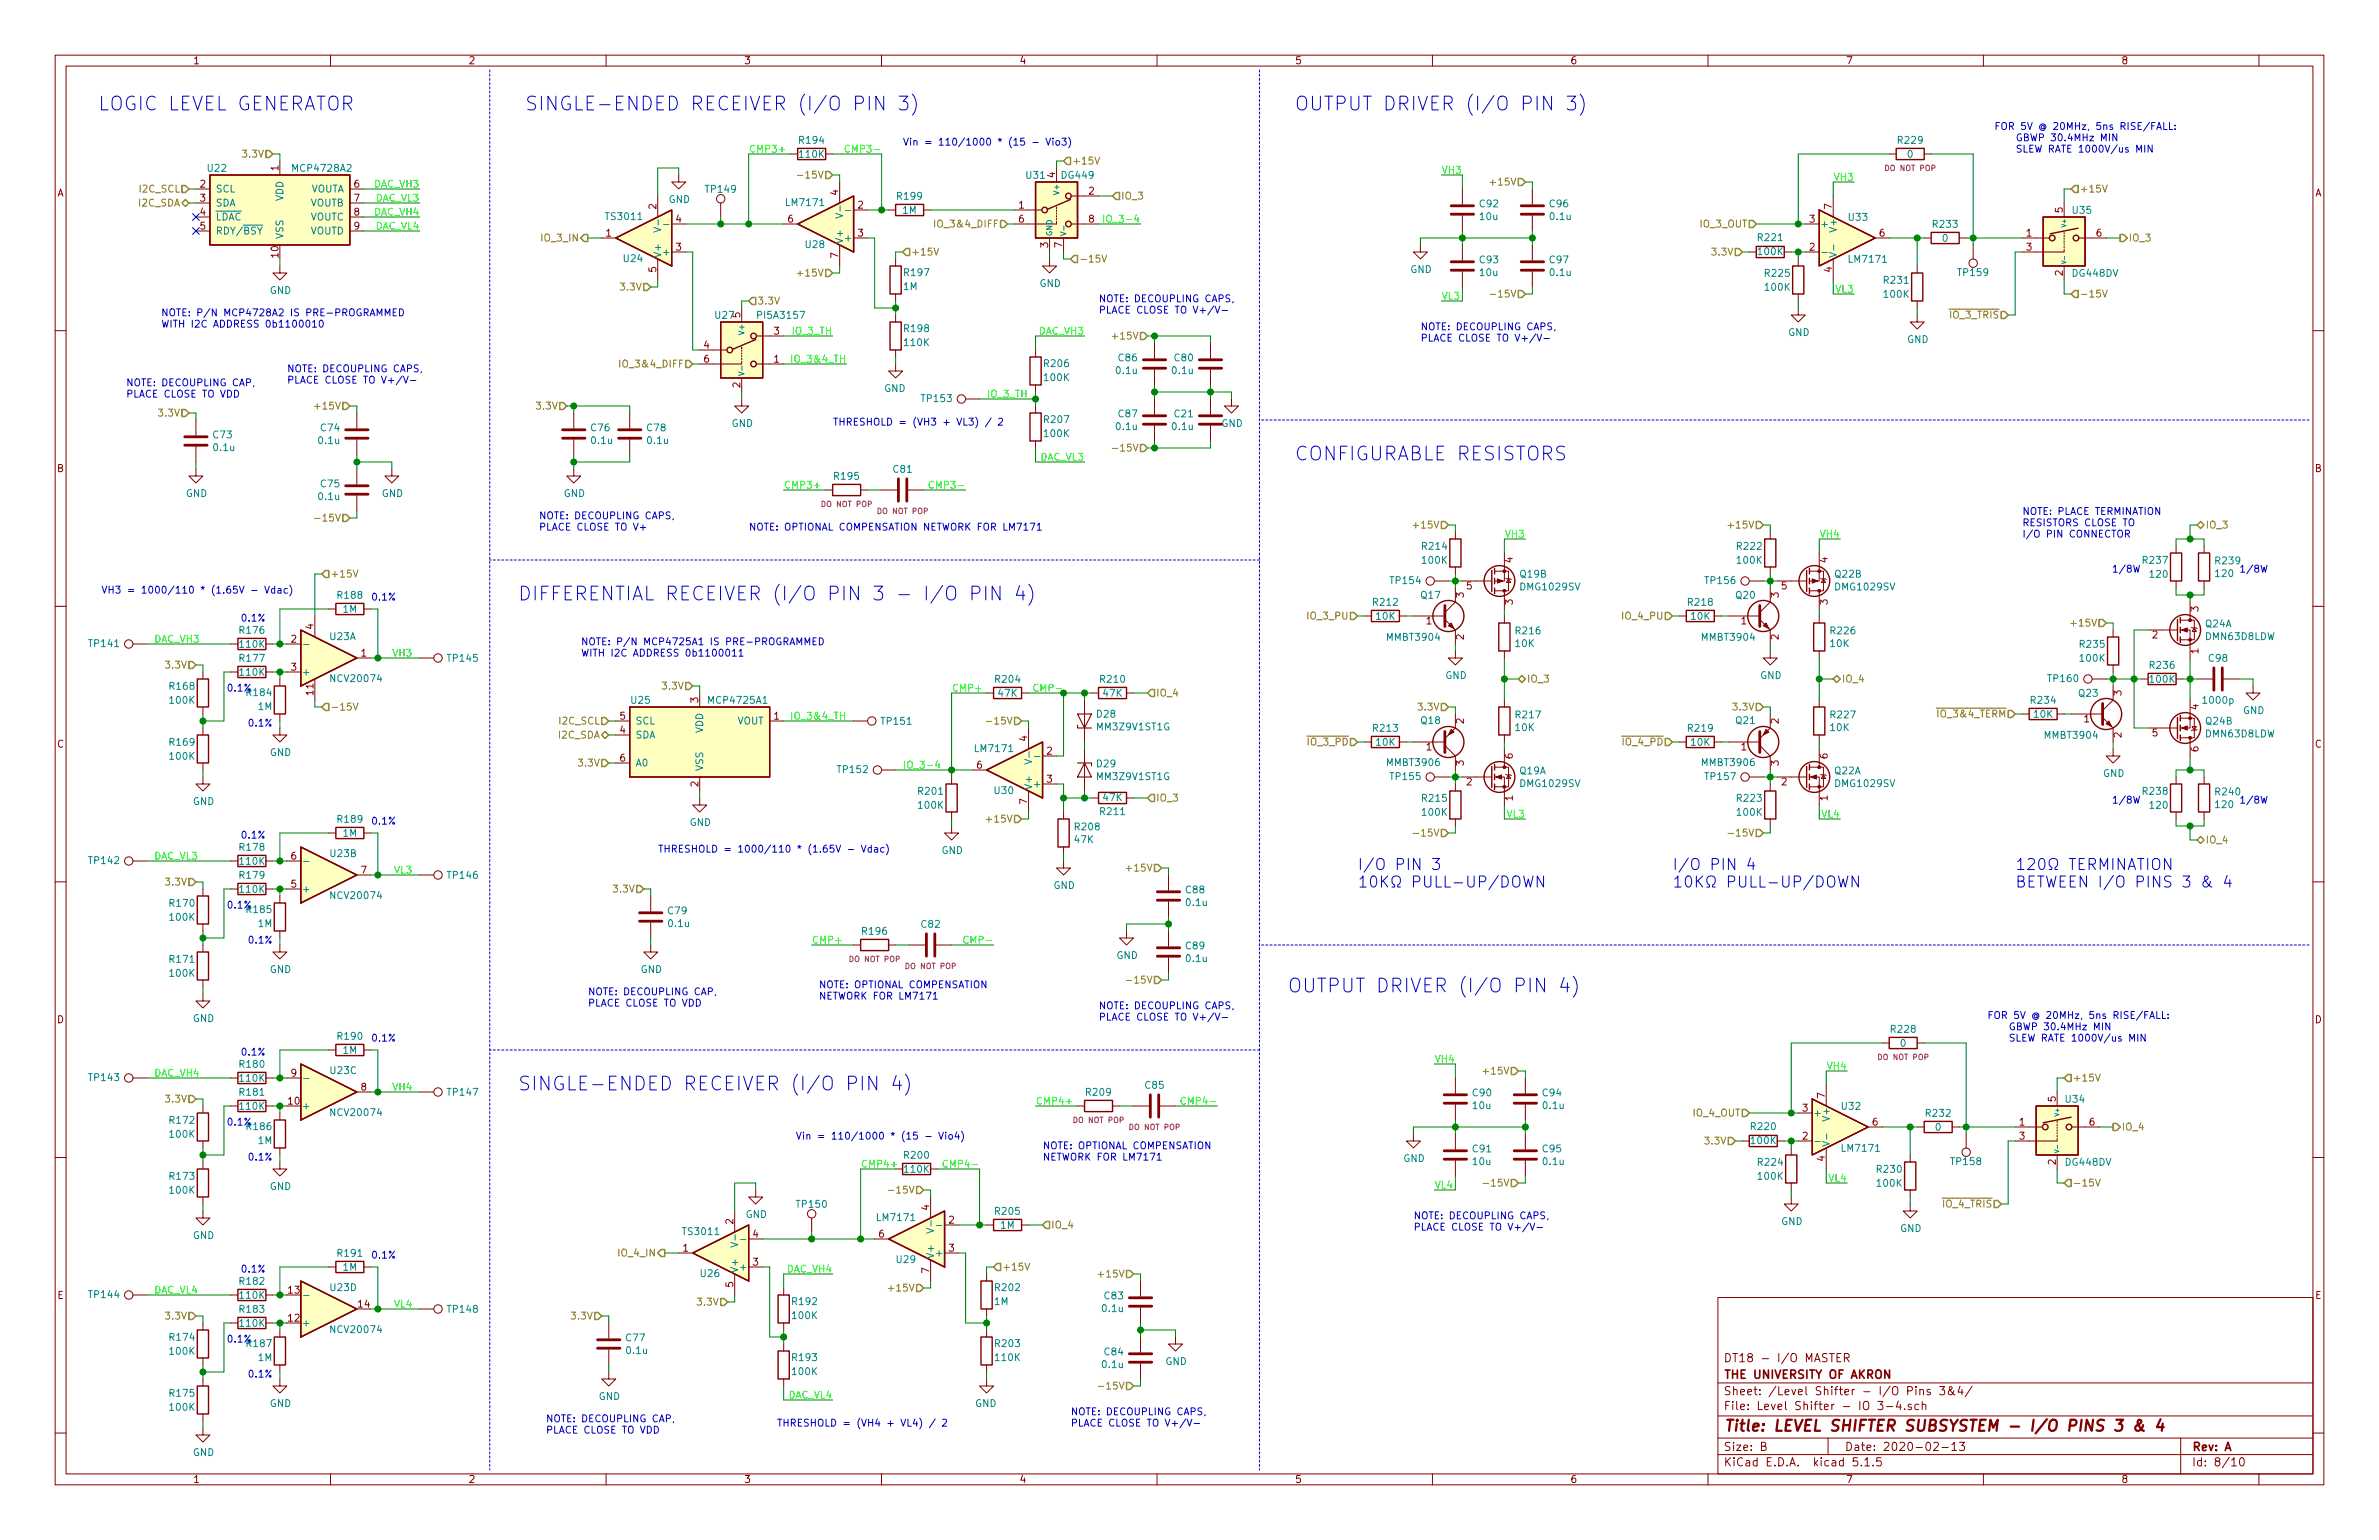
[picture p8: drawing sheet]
<svg xmlns="http://www.w3.org/2000/svg" width="432mm" height="279mm" viewBox="0 0 432 279" stroke-linecap="round" stroke-linejoin="round" font-family="sans-serif">
<defs><g id="words">
<g font-size="3.5" fill="#0000c2">
<text x="17.8" y="20.1">LOGIC LEVEL GENERATOR</text>
<text x="95.2" y="20.1">SINGLE-ENDED RECEIVER (I/O PIN 3)</text>
<text x="234.9" y="20.1">OUTPUT DRIVER (I/O PIN 3)</text>
<text x="234.9" y="83.6">CONFIGURABLE RESISTORS</text>
<text x="94" y="109">DIFFERENTIAL RECEIVER (I/O PIN 3 - I/O PIN 4)</text>
<text x="233.7" y="180.1">OUTPUT DRIVER (I/O PIN 4)</text>
<text x="94" y="197.9">SINGLE-ENDED RECEIVER (I/O PIN 4)</text>
</g>
<g font-size="2.8" fill="#0000c2">
<text x="246.4" y="157.9">I/O PIN 3</text>
<text x="246.4" y="161">10K PULL-UP/DOWN</text>
<text x="303.5" y="157.9">I/O PIN 4</text>
<text x="303.5" y="161">10K PULL-UP/DOWN</text>
<text x="365.8" y="157.9">120 TERMINATION</text>
<text x="365.8" y="161">BETWEEN I/O PINS 3 &amp; 4</text>
</g>
<text font-size="2.8" fill="#840000" x="312.8" y="259.7">Title: LEVEL SHIFTER SUBSYSTEM - I/O PINS 3 &amp; 4</text>
<g font-size="2.1" fill="#840000">
<text x="312.8" y="250.1">THE UNIVERSITY OF AKRON</text>
<text x="312.8" y="247.1">DT18 - I/O MASTER</text>
<text x="312.8" y="255.8">File: Level Shifter - IO 3-4.sch</text>
<text x="312.8" y="253.1">Sheet: /Level Shifter - I/O Pins 3&amp;4/</text>
<text x="312.8" y="263.2">Size: B</text>
<text x="334.8" y="263.2">Date: 2020-02-13</text>
<text x="397.8" y="263.2">Rev: A</text>
<text x="312.8" y="266">KiCad E.D.A. kicad 5.1.5</text>
<text x="397.8" y="266">Id: 8/10</text>
</g>
<g font-size="1.8" fill="#840000">
<text x="35" y="11.6">1</text>
<text x="85" y="11.6">2</text>
<text x="135" y="11.6">3</text>
<text x="185" y="11.6">4</text>
<text x="235" y="11.6">5</text>
<text x="285" y="11.6">6</text>
<text x="335" y="11.6">7</text>
<text x="385" y="11.6">8</text>
<text x="10.4" y="35.6">A</text>
<text x="36.3" y="34">2</text>
<text x="50.5" y="31" transform="rotate(-90 50.5 31)">1</text>
<text x="64.3" y="34">6</text>
<text x="152.1" y="35.4" transform="rotate(-90 152.1 35.4)">4</text>
<text x="191.5" y="32.2" transform="rotate(-90 191.5 32.2)">4</text>
<text x="197.6" y="35.3">2</text>
<text x="420.2" y="35.6">A</text>
<text x="36.3" y="36.6">3</text>
<text x="36.3" y="39.1">4</text>
<text x="36.3" y="41.7">5</text>
<text x="64.3" y="36.6">7</text>
<text x="64.3" y="39.1">8</text>
<text x="64.3" y="41.7">9</text>
<text x="119.1" y="37.9" transform="rotate(-90 119.1 37.9)">2</text>
<text x="122.7" y="40.4">4</text>
<text x="143" y="40.4">6</text>
<text x="155.7" y="37.8">2</text>
<text x="184.9" y="37.8">1</text>
<text x="184.9" y="40.4">6</text>
<text x="197.6" y="40.4">8</text>
<text x="328.4" y="40.4">3</text>
<text x="332.5" y="37.9" transform="rotate(-90 332.5 37.9)">7</text>
<text x="374.4" y="38.6" transform="rotate(-90 374.4 38.6)">5</text>
<text x="50.5" y="46.7" transform="rotate(-90 50.5 46.7)">10</text>
<text x="110" y="42.9">1</text>
<text x="122.7" y="45.5">3</text>
<text x="152.1" y="46.8" transform="rotate(-90 152.1 46.8)">7</text>
<text x="155.7" y="42.9">3</text>
<text x="190.2" y="44.9" transform="rotate(-90 190.2 44.9)">3</text>
<text x="192.8" y="44.9" transform="rotate(-90 192.8 44.9)">7</text>
<text x="328.4" y="45.5">2</text>
<text x="341.1" y="42.9">6</text>
<text x="367.8" y="42.9">1</text>
<text x="367.8" y="45.5">3</text>
<text x="380.5" y="42.9">6</text>
<text x="119.1" y="49.4" transform="rotate(-90 119.1 49.4)">5</text>
<text x="332.5" y="49.4" transform="rotate(-90 332.5 49.4)">4</text>
<text x="374.4" y="50" transform="rotate(-90 374.4 50)">2</text>
<text x="134.4" y="57.6" transform="rotate(-90 134.4 57.6)">5</text>
<text x="127.8" y="63.2">4</text>
<text x="127.8" y="65.8">6</text>
<text x="140.5" y="65.8">1</text>
<text x="140.5" y="60.7">3</text>
<text x="134.4" y="70.3" transform="rotate(-90 134.4 70.3)">2</text>
<text x="10.4" y="85.6">B</text>
<text x="420.2" y="85.6">B</text>
<text x="266.2" y="106.9">5</text>
<text x="274.6" y="102.1" transform="rotate(-90 274.6 102.1)">4</text>
<text x="323.4" y="106.9">5</text>
<text x="331.7" y="102.1" transform="rotate(-90 331.7 102.1)">4</text>
<text x="258.9" y="113.3">1</text>
<text x="265.7" y="108.4" transform="rotate(-90 265.7 108.4)">3</text>
<text x="274.6" y="109.7" transform="rotate(-90 274.6 109.7)">3</text>
<text x="316.1" y="113.3">1</text>
<text x="322.8" y="108.4" transform="rotate(-90 322.8 108.4)">3</text>
<text x="331.7" y="109.7" transform="rotate(-90 331.7 109.7)">3</text>
<text x="399" y="111" transform="rotate(-90 399 111)">3</text>
<text x="52.9" y="116.6">2</text>
<text x="56.9" y="114.1" transform="rotate(-90 56.9 114.1)">4</text>
<text x="65.6" y="119.1">1</text>
<text x="265.7" y="116.1" transform="rotate(-90 265.7 116.1)">2</text>
<text x="322.8" y="116.1" transform="rotate(-90 322.8 116.1)">2</text>
<text x="390.7" y="115.8">2</text>
<text x="399" y="118.6" transform="rotate(-90 399 118.6)">1</text>
<text x="52.9" y="121.7">3</text>
<text x="56.9" y="126.1" transform="rotate(-90 56.9 126.1)">11</text>
<text x="112.5" y="130.6">5</text>
<text x="126.7" y="127.5" transform="rotate(-90 126.7 127.5)">3</text>
<text x="140.5" y="130.6">1</text>
<text x="265.7" y="131.3" transform="rotate(-90 265.7 131.3)">2</text>
<text x="322.8" y="131.3" transform="rotate(-90 322.8 131.3)">2</text>
<text x="378.3" y="131.1">1</text>
<text x="385.1" y="126.2" transform="rotate(-90 385.1 126.2)">3</text>
<text x="399" y="128.8" transform="rotate(-90 399 128.8)">4</text>
<text x="10.4" y="135.6">C</text>
<text x="112.5" y="133.1">4</text>
<text x="186.4" y="134.5" transform="rotate(-90 186.4 134.5)">4</text>
<text x="190" y="136.9">2</text>
<text x="258.9" y="136.1">1</text>
<text x="274.6" y="137.6" transform="rotate(-90 274.6 137.6)">6</text>
<text x="316.1" y="136.1">1</text>
<text x="331.7" y="137.6" transform="rotate(-90 331.7 137.6)">6</text>
<text x="385.1" y="133.8" transform="rotate(-90 385.1 133.8)">2</text>
<text x="390.7" y="133.6">5</text>
<text x="399" y="136.4" transform="rotate(-90 399 136.4)">6</text>
<text x="420.2" y="135.6">C</text>
<text x="112.5" y="138.2">6</text>
<text x="126.7" y="142.7" transform="rotate(-90 126.7 142.7)">2</text>
<text x="177.3" y="139.4">6</text>
<text x="190" y="142">3</text>
<text x="265.7" y="138.9" transform="rotate(-90 265.7 138.9)">3</text>
<text x="266.2" y="142.5">2</text>
<text x="322.8" y="138.9" transform="rotate(-90 322.8 138.9)">3</text>
<text x="323.4" y="142.5">2</text>
<text x="186.4" y="145.9" transform="rotate(-90 186.4 145.9)">7</text>
<text x="274.6" y="145.3" transform="rotate(-90 274.6 145.3)">1</text>
<text x="331.7" y="145.3" transform="rotate(-90 331.7 145.3)">1</text>
<text x="52.9" y="156">6</text>
<text x="52.9" y="161">5</text>
<text x="65.6" y="158.5">7</text>
<text x="10.4" y="185.6">D</text>
<text x="420.2" y="185.6">D</text>
<text x="52.9" y="195.3">9</text>
<text x="65.6" y="197.9">8</text>
<text x="52.4" y="200.4">10</text>
<text x="327.2" y="201.7">3</text>
<text x="331.2" y="199.2" transform="rotate(-90 331.2 199.2)">7</text>
<text x="373.1" y="199.9" transform="rotate(-90 373.1 199.9)">5</text>
<text x="327.2" y="206.8">2</text>
<text x="339.9" y="204.2">6</text>
<text x="366.5" y="204.2">1</text>
<text x="366.5" y="206.8">3</text>
<text x="379.2" y="204.2">6</text>
<text x="331.2" y="210.7" transform="rotate(-90 331.2 210.7)">4</text>
<text x="373.1" y="211.3" transform="rotate(-90 373.1 211.3)">2</text>
<text x="168.7" y="219.6" transform="rotate(-90 168.7 219.6)">4</text>
<text x="172.2" y="222">2</text>
<text x="124" y="227.1">1</text>
<text x="133.1" y="222.1" transform="rotate(-90 133.1 222.1)">2</text>
<text x="136.7" y="224.5">4</text>
<text x="159.5" y="224.5">6</text>
<text x="172.2" y="227.1">3</text>
<text x="133.1" y="233.5" transform="rotate(-90 133.1 233.5)">5</text>
<text x="136.7" y="229.6">3</text>
<text x="168.7" y="231" transform="rotate(-90 168.7 231)">7</text>
<text x="10.4" y="235.6">E</text>
<text x="52.4" y="239.8">12</text>
<text x="52.4" y="234.7">13</text>
<text x="65.1" y="237.2">14</text>
<text x="420.2" y="235.6">E</text>
<text x="35" y="269">1</text>
<text x="85" y="269">2</text>
<text x="135" y="269">3</text>
<text x="185" y="269">4</text>
<text x="235" y="269">5</text>
<text x="285" y="269">6</text>
<text x="335" y="269">7</text>
<text x="385" y="269">8</text>
</g>
<g font-size="1.8" fill="#0000c2">
<text x="361.9" y="23.6">FOR 5V @ 20MHz, 5ns RISE/FALL:</text>
<text x="163.8" y="26.4">Vin = 110/1000 * (15 - Vio3)</text>
<text x="363.9" y="25.6">GBWP 30.4MHz MIN</text>
<text x="363.9" y="27.7">SLEW RATE 1000V/us MIN</text>
<text x="29.2" y="57.4">NOTE: P/N MCP4728A2 IS PRE-PROGRAMMED</text>
<text x="29.2" y="59.4">WITH I2C ADDRESS 0b1100010</text>
<text x="199.4" y="54.8">NOTE: DECOUPLING CAPS,</text>
<text x="199.4" y="56.9">PLACE CLOSE TO V+/V-</text>
<text x="257.8" y="59.9">NOTE: DECOUPLING CAPS,</text>
<text x="257.8" y="62">PLACE CLOSE TO V+/V-</text>
<text x="22.9" y="70.1">NOTE: DECOUPLING CAP,</text>
<text x="52.1" y="67.5">NOTE: DECOUPLING CAPS,</text>
<text x="52.1" y="69.6">PLACE CLOSE TO V+/V-</text>
<text x="22.9" y="72.1">PLACE CLOSE TO VDD</text>
<text x="151.1" y="77.2">THRESHOLD = (VH3 + VL3) / 2</text>
<text x="97.8" y="94.2">NOTE: DECOUPLING CAPS,</text>
<text x="367" y="93.4">NOTE: PLACE TERMINATION</text>
<text x="367" y="95.5">RESISTORS CLOSE TO</text>
<text x="97.8" y="96.3">PLACE CLOSE TO V+</text>
<text x="135.9" y="96.3">NOTE: OPTIONAL COMPENSATION NETWORK FOR LM7171</text>
<text x="367" y="97.5">I/O PIN CONNECTOR</text>
<text x="27.2" y="107.7">VH3 = 1000/110 * (1.65V - Vdac)</text>
<text x="384.5" y="103.9">1/8W</text>
<text x="406.4" y="103.9">1/8W</text>
<text x="44.2" y="112.8">0.1%</text>
<text x="67.3" y="109">0.1%</text>
<text x="105.4" y="117.1">NOTE: P/N MCP4725A1 IS PRE-PROGRAMMED</text>
<text x="105.4" y="119.1">WITH I2C ADDRESS 0b1100011</text>
<text x="41.7" y="125.5">0.1%</text>
<text x="45.5" y="131.8">0.1%</text>
<text x="67.3" y="149.6">0.1%</text>
<text x="384.5" y="145.8">1/8W</text>
<text x="406.4" y="145.8">1/8W</text>
<text x="44.2" y="152.1">0.1%</text>
<text x="119.4" y="154.7">THRESHOLD = 1000/110 * (1.65V - Vdac)</text>
<text x="41.7" y="164.8">0.1%</text>
<text x="45.5" y="171.2">0.1%</text>
<text x="148.6" y="179.3">NOTE: OPTIONAL COMPENSATION</text>
<text x="106.7" y="180.6">NOTE: DECOUPLING CAP,</text>
<text x="106.7" y="182.6">PLACE CLOSE TO VDD</text>
<text x="148.6" y="181.4">NETWORK FOR LM7171</text>
<text x="199.4" y="183.1">NOTE: DECOUPLING CAPS,</text>
<text x="199.4" y="185.2">PLACE CLOSE TO V+/V-</text>
<text x="360.7" y="184.9">FOR 5V @ 20MHz, 5ns RISE/FALL:</text>
<text x="44.2" y="191.5">0.1%</text>
<text x="67.3" y="189">0.1%</text>
<text x="362.6" y="186.9">GBWP 30.4MHz MIN</text>
<text x="362.6" y="189">SLEW RATE 1000V/us MIN</text>
<text x="41.7" y="204.2">0.1%</text>
<text x="153" y="206.8">Vin = 110/1000 * (15 - Vio4)</text>
<text x="189.2" y="208.5">NOTE: OPTIONAL COMPENSATION</text>
<text x="45.5" y="210.6">0.1%</text>
<text x="189.2" y="210.6">NETWORK FOR LM7171</text>
<text x="256.5" y="221.2">NOTE: DECOUPLING CAPS,</text>
<text x="256.5" y="223.3">PLACE CLOSE TO V+/V-</text>
<text x="44.2" y="230.9">0.1%</text>
<text x="67.3" y="228.3">0.1%</text>
<text x="41.7" y="243.6">0.1%</text>
<text x="45.5" y="249.9">0.1%</text>
<text x="194.3" y="256.8">NOTE: DECOUPLING CAPS,</text>
<text x="99.1" y="258">NOTE: DECOUPLING CAP,</text>
<text x="99.1" y="260.1">PLACE CLOSE TO VDD</text>
<text x="141" y="258.8">THRESHOLD = (VH4 + VL4) / 2</text>
<text x="194.3" y="258.8">PLACE CLOSE TO V+/V-</text>
</g>
<g font-size="1.8" fill="#848400">
<text x="44.4" y="28.6">3.3V</text>
<text x="194.6" y="29.8">+15V</text>
<text x="25.5" y="34.9">I2C_SCL</text>
<text x="145.9" y="32.4">-15V</text>
<text x="271.1" y="33.7">+15V</text>
<text x="377.4" y="34.9">+15V</text>
<text x="25.3" y="37.5">I2C_SDA</text>
<text x="170.4" y="41.3">IO_3&amp;4_DIFF</text>
<text x="203.5" y="36.2">IO_3</text>
<text x="308.7" y="41.3">IO_3_OUT</text>
<text x="98.6" y="43.8">IO_3_IN</text>
<text x="165.4" y="46.4">+15V</text>
<text x="195.8" y="47.6">-15V</text>
<text x="311.1" y="46.4">3.3V</text>
<text x="386.3" y="43.8">IO_3</text>
<text x="113" y="52.7">3.3V</text>
<text x="145.4" y="50.2">+15V</text>
<text x="271.6" y="54">-15V</text>
<text x="377.4" y="54">-15V</text>
<text x="137.4" y="55.2">3.3V</text>
<text x="354.1" y="57.8">IO_3_TRIS</text>
<text x="202.6" y="61.6">+15V</text>
<text x="113.2" y="66.7">IO_3&amp;4_DIFF</text>
<text x="29.1" y="75.6">3.3V</text>
<text x="57.8" y="74.3">+15V</text>
<text x="97.7" y="74.3">3.3V</text>
<text x="203" y="81.9">-15V</text>
<text x="58.2" y="94.6">-15V</text>
<text x="257.2" y="95.9">+15V</text>
<text x="314.3" y="95.9">+15V</text>
<text x="400.3" y="95.9">IO_3</text>
<text x="59.9" y="104.8">+15V</text>
<text x="237.6" y="112.4">IO_3_PU</text>
<text x="294.7" y="112.4">IO_4_PU</text>
<text x="376.6" y="113.7">+15V</text>
<text x="30.4" y="121.3">3.3V</text>
<text x="120.6" y="125.1">3.3V</text>
<text x="277.1" y="123.8">IO_3</text>
<text x="334.3" y="123.8">IO_4</text>
<text x="59.9" y="128.9">-15V</text>
<text x="101.7" y="131.4">I2C_SCL</text>
<text x="180.2" y="131.4">-15V</text>
<text x="209.8" y="126.4">IO_4</text>
<text x="257.7" y="128.9">3.3V</text>
<text x="314.9" y="128.9">3.3V</text>
<text x="352.1" y="130.2">IO_3&amp;4_TERM</text>
<text x="101.5" y="134">I2C_SDA</text>
<text x="237.6" y="135.3">IO_3_PD</text>
<text x="294.7" y="135.3">IO_4_PD</text>
<text x="105.3" y="139.1">3.3V</text>
<text x="179.7" y="149.2">+15V</text>
<text x="209.8" y="145.4">IO_3</text>
<text x="257.6" y="151.8">-15V</text>
<text x="314.8" y="151.8">-15V</text>
<text x="400.3" y="153">IO_4</text>
<text x="30.4" y="160.7">3.3V</text>
<text x="111.7" y="161.9">3.3V</text>
<text x="205.1" y="158.1">+15V</text>
<text x="205.6" y="178.4">-15V</text>
<text x="269.9" y="194.9">+15V</text>
<text x="376.2" y="196.2">+15V</text>
<text x="30.4" y="200">3.3V</text>
<text x="307.4" y="202.6">IO_4_OUT</text>
<text x="309.8" y="207.6">3.3V</text>
<text x="385.1" y="205.1">IO_4</text>
<text x="270.3" y="215.3">-15V</text>
<text x="376.2" y="215.3">-15V</text>
<text x="162.4" y="216.5">-15V</text>
<text x="352.9" y="219.1">IO_4_TRIS</text>
<text x="112.5" y="228">IO_4_IN</text>
<text x="190.8" y="222.9">IO_4</text>
<text x="181.9" y="230.5">+15V</text>
<text x="200" y="231.8">+15V</text>
<text x="30.4" y="239.4">3.3V</text>
<text x="104.1" y="239.4">3.3V</text>
<text x="126.9" y="236.9">3.3V</text>
<text x="161.9" y="234.3">+15V</text>
<text x="200.5" y="252.1">-15V</text>
</g>
<g font-size="1.8" fill="#0f0">
<text x="135.9" y="27.7">CMP3+</text>
<text x="154.5" y="27.7">CMP3-</text>
<text x="67.9" y="34">DAC_VH3</text>
<text x="261.6" y="31.5">VH3</text>
<text x="333.1" y="32.8">VH3</text>
<text x="67.9" y="39.1">DAC_VH4</text>
<text x="68.1" y="36.6">DAC_VL3</text>
<text x="68.1" y="41.7">DAC_VL4</text>
<text x="201.6" y="40.4">IO_3-4</text>
<text x="333.3" y="53.1">VL3</text>
<text x="261.6" y="54.4">VL3</text>
<text x="143.9" y="60.7">IO_3_TH</text>
<text x="144.2" y="65.8">IO_3&amp;4_TH</text>
<text x="188.6" y="60.7">DAC_VH3</text>
<text x="179.1" y="72.1">IO_3_TH</text>
<text x="188.8" y="83.6">DAC_VL3</text>
<text x="142.2" y="88.6">CMP3+</text>
<text x="169.7" y="88.6">CMP3-</text>
<text x="273.4" y="97.5">VH3</text>
<text x="330.6" y="97.5">VH4</text>
<text x="27.9" y="116.6">DAC_VH3</text>
<text x="71.5" y="119.1">VH3</text>
<text x="172.7" y="125.5">CMP+</text>
<text x="188.5" y="125.5">CMP-</text>
<text x="144.2" y="130.6">IO_3&amp;4_TH</text>
<text x="163.8" y="139.4">IO_3-4</text>
<text x="273.6" y="148.3">VL3</text>
<text x="330.8" y="148.3">VL4</text>
<text x="27.9" y="156">DAC_VL3</text>
<text x="71.7" y="158.5">VL3</text>
<text x="147.3" y="171.2">CMP+</text>
<text x="175.8" y="171.2">CMP-</text>
<text x="27.9" y="195.3">DAC_VH4</text>
<text x="71.5" y="197.9">VH4</text>
<text x="260.3" y="192.8">VH4</text>
<text x="331.9" y="194.1">VH4</text>
<text x="188" y="200.4">CMP4+</text>
<text x="215.5" y="200.4">CMP4-</text>
<text x="156.2" y="211.8">CMP4+</text>
<text x="172.3" y="211.8">CMP4-</text>
<text x="260.3" y="215.6">VL4</text>
<text x="332" y="214.4">VL4</text>
<text x="142.9" y="230.9">DAC_VH4</text>
<text x="27.9" y="234.7">DAC_VL4</text>
<text x="71.7" y="237.2">VL4</text>
<text x="143.1" y="253.7">DAC_VL4</text>
</g>
<g font-size="1.8" fill="#008484">
<text x="145.2" y="26.1">R194</text>
<text x="145.2" y="28.6">110K</text>
<text x="344.6" y="26.1">R229</text>
<text x="346.2" y="28.6">0</text>
<text x="37.7" y="31.2">U22</text>
<text x="39.1" y="34.9">SCL</text>
<text x="53.4" y="31.2">MCP4728A2</text>
<text x="56.3" y="34.9">VOUTA</text>
<text x="128.2" y="35">TP149</text>
<text x="186.3" y="32.4">U31</text>
<text x="192.8" y="32.4">DG449</text>
<text x="39.1" y="37.5">SDA</text>
<text x="39.1" y="40">LDAC</text>
<text x="51.4" y="36.5" transform="rotate(-90 51.4 36.5)">VDD</text>
<text x="56.3" y="37.5">VOUTB</text>
<text x="56.3" y="40">VOUTC</text>
<text x="110.2" y="39.9">TS3011</text>
<text x="121.4" y="36.8">GND</text>
<text x="142.9" y="37.4">LM7171</text>
<text x="163" y="36.2">R199</text>
<text x="163.9" y="38.8">1M</text>
<text x="268.6" y="37.6">C92</text>
<text x="268.7" y="39.9">10u</text>
<text x="281.3" y="37.6">C96</text>
<text x="281.5" y="39.9">0.1u</text>
<text x="330.3" y="41.3">+</text>
<text x="333.4" y="41.7" transform="rotate(-90 333.4 41.7)">V+</text>
<text x="335.6" y="40.1">U33</text>
<text x="351" y="41.3">R233</text>
<text x="376.3" y="38.8">U35</text>
<text x="39.1" y="42.5">RDY/BSY</text>
<text x="51.4" y="43.4" transform="rotate(-90 51.4 43.4)">VSS</text>
<text x="56.3" y="42.5">VOUTD</text>
<text x="113.3" y="47.5">U24</text>
<text x="120" y="46.9" transform="rotate(-90 120 46.9)">V+</text>
<text x="120.8" y="46.4">+</text>
<text x="146.3" y="45">U28</text>
<text x="153" y="44.3" transform="rotate(-90 153 44.3)">V+</text>
<text x="153.8" y="43.8">+</text>
<text x="268.6" y="47.8">C93</text>
<text x="281.3" y="47.8">C97</text>
<text x="319.2" y="43.7">R221</text>
<text x="319.2" y="46.3">100K</text>
<text x="335.8" y="47.7">LM7171</text>
<text x="352.6" y="43.9">0</text>
<text x="49" y="53.3">GND</text>
<text x="164" y="52.6">1M</text>
<text x="164.2" y="50.1">R197</text>
<text x="188.7" y="52.1">GND</text>
<text x="256" y="49.5">GND</text>
<text x="268.7" y="50.1">10u</text>
<text x="281.5" y="50.1">0.1u</text>
<text x="320.5" y="50.2">R225</text>
<text x="320.5" y="52.8">100K</text>
<text x="342.1" y="51.5">R231</text>
<text x="355.5" y="50.1">TP159</text>
<text x="376.3" y="50.2">DG448DV</text>
<text x="129.9" y="57.8">U27</text>
<text x="137.8" y="57.8">PI5A3157</text>
<text x="342.1" y="54">100K</text>
<text x="164.2" y="60.2">R198</text>
<text x="164.2" y="62.8">110K</text>
<text x="203.1" y="65.6">C86</text>
<text x="213.2" y="65.6">C80</text>
<text x="324.6" y="61">GND</text>
<text x="346.2" y="62.2">GND</text>
<text x="160.5" y="71.1">GND</text>
<text x="189.6" y="66.6">R206</text>
<text x="189.6" y="69.1">100K</text>
<text x="202.7" y="67.9">0.1u</text>
<text x="212.9" y="67.9">0.1u</text>
<text x="132.8" y="77.5">GND</text>
<text x="167.4" y="72.9">TP153</text>
<text x="189.6" y="76.8">R207</text>
<text x="203.1" y="75.7">C87</text>
<text x="213.2" y="75.7">C21</text>
<text x="221.7" y="77.5">GND</text>
<text x="38.8" y="79.5">C73</text>
<text x="38.9" y="81.8">0.1u</text>
<text x="57.9" y="80.6">0.1u</text>
<text x="58.3" y="78.3">C74</text>
<text x="107.3" y="78.3">C76</text>
<text x="107.5" y="80.6">0.1u</text>
<text x="117.5" y="78.3">C78</text>
<text x="117.6" y="80.6">0.1u</text>
<text x="189.6" y="79.3">100K</text>
<text x="202.7" y="78">0.1u</text>
<text x="212.9" y="78">0.1u</text>
<text x="58.3" y="88.4">C75</text>
<text x="151.5" y="87">R195</text>
<text x="162.2" y="85.8">C81</text>
<text x="33.7" y="90.2">GND</text>
<text x="57.9" y="90.7">0.1u</text>
<text x="69.3" y="90.2">GND</text>
<text x="102.3" y="90.2">GND</text>
<text x="258.2" y="99.7">R214</text>
<text x="315.4" y="99.7">R222</text>
<text x="252.5" y="106">TP154</text>
<text x="258.2" y="102.3">100K</text>
<text x="276" y="104.8">Q19B</text>
<text x="276.1" y="107.1">DMG1029SV</text>
<text x="309.7" y="106">TP156</text>
<text x="315.4" y="102.3">100K</text>
<text x="333.1" y="104.8">Q22B</text>
<text x="333.3" y="107.1">DMG1029SV</text>
<text x="389.1" y="102.3">R237</text>
<text x="390.3" y="104.8">120</text>
<text x="402.2" y="102.4">R239</text>
<text x="402.2" y="104.7">120</text>
<text x="61.4" y="108.6">R188</text>
<text x="62.3" y="111.2">1M</text>
<text x="249.4" y="109.9">R212</text>
<text x="249.8" y="112.4">10K</text>
<text x="258" y="108.6">Q17</text>
<text x="306.5" y="109.9">R218</text>
<text x="307" y="112.4">10K</text>
<text x="315.1" y="108.6">Q20</text>
<text x="400.3" y="113.8">Q24A</text>
<text x="16.3" y="117.4">TP141</text>
<text x="43.6" y="115">R176</text>
<text x="43.6" y="117.5">110K</text>
<text x="57.8" y="117.9" transform="rotate(-90 57.8 117.9)">V+</text>
<text x="59.9" y="116.1">U23A</text>
<text x="251.9" y="116.3">MMBT3904</text>
<text x="275.1" y="117.4">10K</text>
<text x="275.2" y="115.1">R216</text>
<text x="309.1" y="116.3">MMBT3904</text>
<text x="332.3" y="117.4">10K</text>
<text x="332.4" y="115.1">R226</text>
<text x="377.6" y="117.5">R235</text>
<text x="400.4" y="116.1">DMN63D8LDW</text>
<text x="30.9" y="125.1">R168</text>
<text x="43.6" y="120.1">R177</text>
<text x="43.6" y="122.6">110K</text>
<text x="54.7" y="122.6">+</text>
<text x="60.3" y="123.7">NCV20074</text>
<text x="81.4" y="120.1">TP145</text>
<text x="180.8" y="123.9">R204</text>
<text x="199.8" y="123.9">R210</text>
<text x="262.3" y="123.2">GND</text>
<text x="319.5" y="123.2">GND</text>
<text x="371.9" y="123.7">TP160</text>
<text x="377.6" y="120.1">100K</text>
<text x="390.3" y="121.3">R236</text>
<text x="390.3" y="123.9">100K</text>
<text x="401" y="120.1">C98</text>
<text x="30.9" y="127.7">100K</text>
<text x="44.9" y="126.3">R184</text>
<text x="46.9" y="128.8">1M</text>
<text x="114.6" y="127.7">U25</text>
<text x="115.3" y="131.4">SCL</text>
<text x="128.9" y="127.7">MCP4725A1</text>
<text x="133.8" y="131.4">VOUT</text>
<text x="160.1" y="131.5">TP151</text>
<text x="181.3" y="126.4">47K</text>
<text x="199.1" y="130.2">D28</text>
<text x="200.3" y="126.4">47K</text>
<text x="258" y="131.4">Q18</text>
<text x="275.2" y="130.3">R217</text>
<text x="315.1" y="131.4">Q21</text>
<text x="332.4" y="130.3">R227</text>
<text x="368.7" y="127.7">R234</text>
<text x="369.2" y="130.2">10K</text>
<text x="377.4" y="126.4">Q23</text>
<text x="400.1" y="127.7">1000p</text>
<text x="400.4" y="131.5">Q24B</text>
<text x="407.1" y="129.5">GND</text>
<text x="30.9" y="135.3">R169</text>
<text x="30.9" y="137.8">100K</text>
<text x="49" y="137.2">GND</text>
<text x="115.3" y="134">SDA</text>
<text x="127.6" y="133" transform="rotate(-90 127.6 133)">VDD</text>
<text x="177.2" y="136.4">LM7171</text>
<text x="199.3" y="132.5">MM3Z9V1ST1G</text>
<text x="249.4" y="132.8">R213</text>
<text x="249.8" y="135.3">10K</text>
<text x="275.1" y="132.6">10K</text>
<text x="306.5" y="132.8">R219</text>
<text x="307" y="135.3">10K</text>
<text x="332.3" y="132.6">10K</text>
<text x="371.3" y="134">MMBT3904</text>
<text x="400.4" y="133.8">DMN63D8LDW</text>
<text x="115.3" y="139.1">A0</text>
<text x="127.6" y="140" transform="rotate(-90 127.6 140)">VSS</text>
<text x="152.2" y="140.3">TP152</text>
<text x="187.3" y="143.4" transform="rotate(-90 187.3 143.4)">V+</text>
<text x="188.1" y="142.9">+</text>
<text x="199.1" y="139.2">D29</text>
<text x="199.3" y="141.5">MM3Z9V1ST1G</text>
<text x="251.9" y="139">MMBT3906</text>
<text x="252.5" y="141.5">TP155</text>
<text x="275.9" y="140.5">Q19A</text>
<text x="276.1" y="142.8">DMG1029SV</text>
<text x="309.1" y="139">MMBT3906</text>
<text x="309.7" y="141.5">TP157</text>
<text x="333" y="140.5">Q22A</text>
<text x="333.3" y="142.8">DMG1029SV</text>
<text x="381.7" y="141">GND</text>
<text x="35" y="146">GND</text>
<text x="61.4" y="149.3">R189</text>
<text x="125.2" y="149.9">GND</text>
<text x="166.8" y="144.2">R201</text>
<text x="166.8" y="146.7">100K</text>
<text x="180.6" y="144.1">U30</text>
<text x="199.8" y="147.9">R211</text>
<text x="200.3" y="145.3">47K</text>
<text x="258.2" y="145.5">R215</text>
<text x="258.2" y="148">100K</text>
<text x="315.4" y="145.5">R223</text>
<text x="315.4" y="148">100K</text>
<text x="389.1" y="144.2">R238</text>
<text x="390.3" y="146.7">120</text>
<text x="402.2" y="144.3">R240</text>
<text x="402.2" y="146.6">120</text>
<text x="43.6" y="154.4">R178</text>
<text x="60" y="155.5">U23B</text>
<text x="62.3" y="151.8">1M</text>
<text x="170.9" y="154.9">GND</text>
<text x="195.1" y="153">47K</text>
<text x="195.2" y="150.6">R208</text>
<text x="16.3" y="156.8">TP142</text>
<text x="43.6" y="159.4">R179</text>
<text x="43.6" y="162">110K</text>
<text x="43.6" y="156.9">110K</text>
<text x="54.7" y="161.9">+</text>
<text x="81.4" y="159.4">TP146</text>
<text x="191.2" y="161.3">GND</text>
<text x="30.9" y="164.5">R170</text>
<text x="30.9" y="167.1">100K</text>
<text x="44.9" y="165.7">R185</text>
<text x="60.3" y="163.1">NCV20074</text>
<text x="121.3" y="165.9">C79</text>
<text x="215.3" y="162.1">C88</text>
<text x="215.4" y="164.4">0.1u</text>
<text x="46.9" y="168.2">1M</text>
<text x="121.4" y="168.2">0.1u</text>
<text x="156.6" y="169.6">R196</text>
<text x="167.3" y="168.3">C82</text>
<text x="202.6" y="174">GND</text>
<text x="215.3" y="172.2">C89</text>
<text x="30.9" y="174.7">R171</text>
<text x="30.9" y="177.2">100K</text>
<text x="49" y="176.5">GND</text>
<text x="116.3" y="176.5">GND</text>
<text x="215.4" y="174.5">0.1u</text>
<text x="35" y="185.4">GND</text>
<text x="61.4" y="188.6">R190</text>
<text x="62.3" y="191.2">1M</text>
<text x="343.3" y="187.4">R228</text>
<text x="345" y="189.9">0</text>
<text x="16.3" y="196.1">TP143</text>
<text x="43.6" y="193.7">R180</text>
<text x="43.6" y="196.3">110K</text>
<text x="60" y="194.9">U23C</text>
<text x="207.9" y="197.5">C85</text>
<text x="30.9" y="203.9">R172</text>
<text x="43.6" y="198.8">R181</text>
<text x="43.6" y="201.3">110K</text>
<text x="54.7" y="201.3">+</text>
<text x="60.3" y="202.5">NCV20074</text>
<text x="81.4" y="198.8">TP147</text>
<text x="197.3" y="198.8">R209</text>
<text x="267.4" y="198.9">C90</text>
<text x="267.4" y="201.2">10u</text>
<text x="280.1" y="198.9">C94</text>
<text x="280.2" y="201.2">0.1u</text>
<text x="329.1" y="202.6">+</text>
<text x="332.1" y="203" transform="rotate(-90 332.1 203)">V+</text>
<text x="334.3" y="201.3">U32</text>
<text x="349.7" y="202.6">R232</text>
<text x="375" y="200.1">U34</text>
<text x="30.9" y="206.4">100K</text>
<text x="44.9" y="205">R186</text>
<text x="46.9" y="207.6">1M</text>
<text x="267.4" y="209.1">C91</text>
<text x="280.1" y="209.1">C95</text>
<text x="317.9" y="205">R220</text>
<text x="317.9" y="207.6">100K</text>
<text x="334.5" y="209">LM7171</text>
<text x="351.3" y="205.2">0</text>
<text x="30.9" y="214">R173</text>
<text x="49" y="215.9">GND</text>
<text x="164.2" y="210.2">R200</text>
<text x="164.2" y="212.8">110K</text>
<text x="254.7" y="210.8">GND</text>
<text x="267.4" y="211.4">10u</text>
<text x="280.2" y="211.4">0.1u</text>
<text x="319.2" y="211.5">R224</text>
<text x="319.2" y="214">100K</text>
<text x="340.8" y="212.8">R230</text>
<text x="340.8" y="215.3">100K</text>
<text x="354.3" y="211.4">TP158</text>
<text x="375" y="211.5">DG448DV</text>
<text x="30.9" y="216.6">100K</text>
<text x="135.3" y="221">GND</text>
<text x="144.7" y="219.1">TP150</text>
<text x="159.4" y="221.5">LM7171</text>
<text x="180.7" y="220.4">R205</text>
<text x="35" y="224.8">GND</text>
<text x="124.1" y="224.1">TS3011</text>
<text x="170.3" y="228">+</text>
<text x="181.6" y="222.9">1M</text>
<text x="323.3" y="222.2">GND</text>
<text x="344.9" y="223.5">GND</text>
<text x="43.6" y="233.1">R182</text>
<text x="61.4" y="228">R191</text>
<text x="62.3" y="230.6">1M</text>
<text x="127.2" y="231.7">U26</text>
<text x="134" y="231" transform="rotate(-90 134 231)">V+</text>
<text x="134.7" y="230.5">+</text>
<text x="162.8" y="229.2">U29</text>
<text x="169.5" y="228.5" transform="rotate(-90 169.5 228.5)">V+</text>
<text x="16.3" y="235.5">TP144</text>
<text x="43.6" y="235.6">110K</text>
<text x="43.6" y="238.2">R183</text>
<text x="60" y="234.2">U23D</text>
<text x="81.4" y="238.2">TP148</text>
<text x="143.9" y="236.8">R192</text>
<text x="143.9" y="239.3">100K</text>
<text x="180.5" y="236.8">1M</text>
<text x="180.7" y="234.2">R202</text>
<text x="200.2" y="238">0.1u</text>
<text x="200.5" y="235.7">C83</text>
<text x="30.9" y="243.3">R174</text>
<text x="30.9" y="245.8">100K</text>
<text x="43.6" y="240.7">110K</text>
<text x="44.9" y="244.4">R187</text>
<text x="54.7" y="240.7">+</text>
<text x="60.3" y="241.9">NCV20074</text>
<text x="113.7" y="243.4">C77</text>
<text x="113.8" y="245.7">0.1u</text>
<text x="180.7" y="244.4">R203</text>
<text x="200.5" y="245.9">C84</text>
<text x="46.9" y="246.9">1M</text>
<text x="143.9" y="246.9">R193</text>
<text x="143.9" y="249.5">100K</text>
<text x="180.7" y="246.9">110K</text>
<text x="200.2" y="248.2">0.1u</text>
<text x="211.5" y="247.6">GND</text>
<text x="30.9" y="253.4">R175</text>
<text x="30.9" y="256">100K</text>
<text x="49" y="255.3">GND</text>
<text x="108.7" y="254">GND</text>
<text x="177" y="255.3">GND</text>
<text x="35" y="264.2">GND</text>
</g>
<g font-size="1.4" fill="#008484">
<text x="192.3" y="35" transform="rotate(-90 192.3 35)">V+</text>
<text x="191" y="42.9" transform="rotate(-90 191 42.9)">GND</text>
<text x="135.1" y="60.4" transform="rotate(-90 135.1 60.4)">V+</text>
</g>
<g font-size="1.4" fill="#840084">
<text x="342.4" y="31">DO NOT POP</text>
<text x="149.4" y="92">DO NOT POP</text>
<text x="159.5" y="93.2">DO NOT POP</text>
<text x="154.4" y="174.5">DO NOT POP</text>
<text x="164.6" y="175.8">DO NOT POP</text>
<text x="341.1" y="192.3">DO NOT POP</text>
<text x="195.1" y="203.7">DO NOT POP</text>
<text x="205.2" y="205">DO NOT POP</text>
</g>
<g font-size="1.1" fill="#008484">
<text x="375" y="40.9" transform="rotate(-90 375 40.9)">V+</text>
<text x="373.8" y="202.2" transform="rotate(-90 373.8 202.2)">V+</text>
</g>
</g></defs>
<g fill="none" stroke="#840000" stroke-width=".18">
<path d="M10 10h411.8v259.4h-411.8zM12 12h407.8v255.4h-407.8zM60 10v2M110 10v2M160 10v2M210 10v2M260 10v2M310 10v2M360 10v2M410 10v2M35.6 34.3h2.5M35.6 36.8h2.5"/>
<path d="M35.6 39.4h2.5M50.8 29.2v2.6M63.5 34.3h2.5M63.5 36.8h2.5M63.5 39.4h2.5M119.4 35.6v3.8M123.2 31.8v1.2h1.3l-1.3 1.3-1.3-1.3h1.3M130.8 36.8v2.6M143.5 27.9h1.3M149.9 27.9h1.2M152.4 33v3.8M154.9 38.1h2.6"/>
<path d="M161.3 38.1h1.3M167.6 38.1h1.3M184.1 38.1h4.9M191.8 30.5v2.5M191.8 37.6v.2M191.8 38.1v.3M191.8 38.6v.3M191.8 39.1v.3M191.8 39.6v.3M194.6 35.6h4.8M265.4 34.3v2.8M265.4 39.1v2.8"/>
<path d="M278.1 34.3v2.8M278.1 39.1v2.8M332.7 35.6v3.8M342.9 27.9h1.3M349.2 27.9h1.3M374.6 36.8v2.6M10 60h2M35.6 41.9h2.5M50.8 48.3v1.2h1.3l-1.3 1.3-1.3-1.3h1.3M63.5 41.9h2.5M109.2 43.2h2.6M119.4 47v3.8"/>
<path d="M121.9 40.6h2.6M121.9 45.7h2.6M134.6 55.9v2.5M142.2 40.6h2.6M152.4 44.5v3.8M154.9 43.2h2.6M162.6 47v1.3M162.6 53.3v1.3M162.6 57.2v1.2M190.5 47v1.3h1.3l-1.3 1.2-1.3-1.2h1.3M190.5 43.2v2.5M191.8 40.1v.5h-7.7"/>
<path d="M193 43.2v2.5M194.6 40.6h4.8M257.8 44.5v1.2h1.3l-1.3 1.3-1.3-1.3h1.3M265.4 44.5v2.7M265.4 49.3v2.8M278.1 44.5v2.7M278.1 49.3v2.8M317.5 45.7h1.3M323.8 45.7h1.3M326.4 55.9v1.3h1.3l-1.3 1.2-1.3-1.2h1.3M326.4 47v1.3M326.4 53.3v1.3"/>
<path d="M327.7 40.6h2.5M327.7 45.7h2.5M332.7 47v3.8M340.4 43.2h2.5M348 57.2v1.2h1.2l-1.2 1.3-1.3-1.3h1.3M348 48.3v1.2M348 54.6v1.3M349.2 43.2h1.3M355.6 43.2h1.3M358.1 44.5v2.5M367 43.2h4.9M374.6 45.2v.5h-7.6"/>
<path d="M374.6 42.2v.2M374.6 42.7v.2M374.6 43.2v.2M374.6 43.7v.2M374.6 44.2v.3M374.6 44.7v.3M374.6 48.3v2.5M377.4 43.2h4.9M419.8 60h2M35.6 76.2v2.8M64.8 74.9v2.8M64.8 79.8v2.8"/>
<path d="M104.1 74.9v2.8M104.1 79.8v2.8M114.3 74.9v2.8M114.3 79.8v2.8M127 63.5h4.8M134.6 72.4v1.3h1.3l-1.3 1.2-1.3-1.2h1.3M134.6 65.5v.5h-7.6M134.6 63v.2M134.6 63.5v.3M134.6 64v.3M134.6 64.5v.3M134.6 65v.3"/>
<path d="M134.6 68.6v2.5M137.4 66h4.8M137.4 61h4.8M162.6 66v1.3h-1.3l1.3 1.3 1.2-1.3h-1.2M162.6 63.5v1.3M175.3 72.4h2.5M188 63.5v1.3M188 69.9v1.2M188 73.7v1.2M209.5 62.2v2.8M209.5 67.1v2.8M209.5 72.4v2.8"/>
<path d="M209.5 77.2v2.8M219.7 62.2v2.8M219.7 67.1v2.8M219.7 72.4v2.8M219.7 77.2v2.8M223.5 72.4v1.3h1.3l-1.3 1.2-1.3-1.2h1.3M35.6 85.1v1.3h1.2l-1.2 1.2-1.3-1.2h1.3M35.6 81v2.8M64.8 85.1v2.8M64.8 89.9v2.8M71.1 85.1v1.3h1.3l-1.3 1.2-1.3-1.2h1.3M104.1 85.1v1.3h1.3l-1.3 1.2-1.2-1.2h1.2"/>
<path d="M149.9 88.9h1.2M156.2 88.9h1.3M160 88.9h2.8M164.8 88.9h2.8M188 80v1.3M264.2 96.5v1.3M321.3 96.5v1.3M395 99.1v1.2M400 99.1v1.2M10 110h2M24.1 116.8h2.6M41.9 116.8h1.3"/>
<path d="M48.3 116.8h1.2M52.1 116.8h2.5M57.1 111.8v3.8M59.7 110.5h1.3M64.8 119.4h2.5M66 110.5h1.3M76.2 119.4h2.5M247.6 111.8h1.3M254 111.8h1.3M256.5 111.8h5.8M260.3 105.4h2.6M262.3 112.4l1.9 1.9v2.5"/>
<path d="M264.2 118.1v1.3h1.2l-1.2 1.3-1.3-1.3h1.3M264.2 102.9v1.2M264.2 106.7v2.5l-1.9 1.9M265.4 105.4h5.4M271.3 103.6h2.5v3.6h-2.5M273 100.3v5.1h-1.7M273 107.2v3.3M273 111.8v1.2M273 118.1v1.3M273.3 104.9l.1 .1h.8l.1 .2M273.8 105l.4 .7h-.8zM304.8 111.8h1.3"/>
<path d="M311.1 111.8h1.3M313.7 111.8h5.7M317.5 105.4h2.5M319.4 112.4l1.9 1.9v2.5M321.3 118.1v1.3h1.3l-1.3 1.3-1.3-1.3h1.3M321.3 102.9v1.2M321.3 106.7v2.5l-1.9 1.9M322.6 105.4h5.3M328.4 103.6h2.6v3.6h-2.6M330.2 100.3v5.1h-1.8M330.2 107.2v3.3M330.2 111.8v1.2"/>
<path d="M330.2 118.1v1.3M330.5 104.9l.1 .1h.7l.2 .2M331 105l.3 .7h-.7zM383.5 114.3v1.3M389.9 114.3h5.3M395 105.4v1.3M395.7 114.3h1.8v5.1M395.7 112.5h2.6v3.6h-2.6M397.5 109.2v3.3M397.8 113.8l.1 .1h.8l.1 .1M398.3 113.9l.4 .7h-.8zM400 105.4v1.3"/>
<path d="M419.8 110h2M36.8 121.9v1.3M36.8 128.3v1.2M36.8 132.1v1.3M36.8 138.4v1.3M41.9 121.9h1.3M48.3 121.9h1.2M50.8 132.1v1.3h1.3l-1.3 1.2-1.3-1.2h1.3M50.8 123.2v1.3M50.8 129.5v1.3M52.1 121.9h2.5M57.1 123.2v3.8"/>
<path d="M111.8 130.8h2.5M111.8 133.4h2.5M111.8 138.4h2.5M127 125.7v2.6M139.7 130.8h2.5M154.9 130.8h2.6M160 139.7h2.6M176.5 139.7h2.6M179.1 125.7h1.2M185.4 125.7h1.3M186.7 132.1v3.8M189.2 137.2h2.6"/>
<path d="M196.8 127v7.6M196.8 135.9v7.6M198.1 125.7h1.3M204.5 125.7h1.2M247.6 134.6h1.3M254 134.6h1.3M256.5 134.6h5.8M262.3 135.3l1.9 1.9v2.5M264.2 129.5v2.6l-1.9 1.9M271.3 139.2h2.5v3.5h-2.5M273 127v1.3M273 133.4v1.2"/>
<path d="M273 135.9v3.3M304.8 134.6h1.3M311.1 134.6h1.3M313.7 134.6h5.7M319.4 135.3l1.9 1.9v2.5M321.3 129.5v2.6l-1.9 1.9M328.4 139.2h2.6v3.5h-2.6M330.2 127v1.3M330.2 133.4v1.2M330.2 135.9v3.3M367 129.5h1.3M373.4 129.5h1.2"/>
<path d="M375.9 129.5h5.7M379.7 123.2h2.6M381.6 130.2l1.9 1.9v2.5M383.5 135.9v1.3h1.3l-1.3 1.2-1.2-1.2h1.2M383.5 120.7v1.2M383.5 124.5v2.5l-1.9 1.9M388.6 123.2h1.3M389.9 132.1h5.3M395 123.2h1.2M395.7 130.3h2.6v3.6h-2.6M397.5 127v5.1h-1.8M397.5 133.9v3.3"/>
<path d="M397.9 131.8h.8l-.4 .7zM398.8 132.3l-.1 .2h-.8l-.1 .1M398.8 123.2h2.8M403.6 123.2h2.8M408.9 124.5v1.2h1.3l-1.3 1.3-1.2-1.3h1.2M10 160h2M24.1 156.2h2.6M36.8 141v1.2h1.3l-1.3 1.3-1.2-1.3h1.2M41.9 156.2h1.3M48.3 156.2h1.2M52.1 156.2h2.5M59.7 151.1h1.3"/>
<path d="M64.8 158.8h2.5M66 151.1h1.3M76.2 158.8h2.5M127 144.8v1.3h1.3l-1.3 1.2-1.3-1.2h1.3M127 141v2.5M172.7 149.9v1.2h1.3l-1.3 1.3-1.3-1.3h1.3M172.7 141v1.2M172.7 147.3v1.3M186.7 143.5v3.8M189.2 142.2h2.6M193 156.2v1.3h1.3l-1.3 1.3-1.2-1.3h1.2M193 147.3v1.3"/>
<path d="M193 153.7v1.2M198.1 144.8h1.3M204.5 144.8h1.2M212.1 158.8v2.7M260.3 141h2.6M264.2 142.2v1.3M264.2 148.6v1.3M265.4 141h5.4M271.3 141h1.7v5.1M273.3 140.5l.1 .1h.8l.1 .1M273.8 140.6l.4 .6h-.8zM317.5 141h2.5"/>
<path d="M321.3 142.2v1.3M321.3 148.6v1.3M322.6 141h5.3M328.4 141h1.8v5.1M330.5 140.5l.1 .1h.7l.2 .1M331 140.6l.3 .6h-.7zM395 141v1.2M395 147.3v1.3M400 141v1.2M400 147.3v1.3M419.8 160h2M36.8 161.3v1.3"/>
<path d="M36.8 167.6v1.3M36.8 171.5v1.2M36.8 177.8v1.3M41.9 161.3h1.3M48.3 161.3h1.2M50.8 171.5v1.2h1.3l-1.3 1.3-1.3-1.3h1.3M50.8 162.6v1.2M50.8 168.9v1.3M52.1 161.3h2.5M118.1 171.5v1.2h1.3l-1.3 1.3-1.3-1.3h1.3M118.1 162.6v2.8M118.1 167.4v2.8"/>
<path d="M154.9 171.5h1.3M161.3 171.5h1.3M165.1 171.5h2.8M169.9 171.5h2.8M204.5 168.9v1.3h1.2l-1.2 1.3-1.3-1.3h1.3M212.1 163.6v2.8M212.1 168.9v2.8M212.1 173.7v2.8M24.1 195.6h2.6M36.8 180.3v1.3h1.3l-1.3 1.3-1.2-1.3h1.2M41.9 195.6h1.3M48.3 195.6h1.2"/>
<path d="M52.1 195.6h2.5M59.7 190.5h1.3M64.8 198.1h2.5M66 190.5h1.3M76.2 198.1h2.5M264.2 195.6v2.8M276.9 195.6v2.8M331.5 196.9v3.8M341.6 189.2h1.3M348 189.2h1.2M373.4 198.1v2.6M10 210h2"/>
<path d="M36.8 219.7v1.3h1.3l-1.3 1.3-1.2-1.3h1.2M36.8 200.7v1.2M36.8 207v1.3M36.8 210.8v1.3M36.8 217.2v1.2M41.9 200.7h1.3M48.3 200.7h1.2M50.8 210.8v1.3h1.3l-1.3 1.3-1.3-1.3h1.3M50.8 201.9v1.3M50.8 208.3v1.3M133.3 219.7v3.8M137.2 215.9v1.3h1.2l-1.2 1.2-1.3-1.2h1.3"/>
<path d="M162.6 212.1h1.2M168.9 217.2v3.8M168.9 212.1h1.3M195.6 200.7h1.2M201.9 200.7h1.3M205.7 200.7h2.8M210.6 200.7h2.8M256.5 205.7v1.3h1.3l-1.3 1.3-1.2-1.3h1.2M264.2 200.4v2.8M264.2 205.7v2.8M264.2 210.6v2.8M276.9 200.4v2.8"/>
<path d="M276.9 205.7v2.8M276.9 210.6v2.8M316.2 207h1.3M322.6 207h1.2M325.1 217.2v1.2h1.3l-1.3 1.3-1.3-1.3h1.3M325.1 208.3v1.3M325.1 214.6v1.3M326.4 207h2.5M326.4 201.9h2.5M331.5 208.3v3.8M339.1 204.5h2.5M346.7 218.4v1.3h1.3l-1.3 1.3-1.3-1.3h1.3"/>
<path d="M346.7 209.6v1.2M346.7 215.9v1.3M348 204.5h1.2M354.3 204.5h1.3M356.9 205.7v2.6M365.8 204.5h4.8M373.4 206.5v.5h-7.6M373.4 203.5v.2M373.4 204v.2M373.4 204.5v.2M373.4 205v.2M373.4 205.5v.2"/>
<path d="M373.4 206v.2M373.4 209.6v2.5M376.2 204.5h4.8M419.8 210h2M24.1 235h2.6M41.9 235h1.3M48.3 235h1.2M59.7 229.9h1.3M66 229.9h1.3M76.2 237.5h2.5M123.2 227.3h2.5M133.3 231.1v3.9"/>
<path d="M135.9 229.9h2.5M135.9 224.8h2.5M142.2 233.7v1.3M147.3 221v2.5M158.7 224.8h2.6M168.9 228.6v3.8M171.4 222.3h2.6M171.4 227.3h2.6M179.1 222.3h1.2M179.1 231.1v1.3M179.1 237.5v1.3M185.4 222.3h1.3"/>
<path d="M207 232.4v2.8M207 237.2v2.8M311.8 235.4h108v32h-108zM10 260h2M36.8 259.1v1.3h1.3l-1.3 1.2-1.2-1.2h1.2M36.8 240v1.3M36.8 246.4v1.3M36.8 250.2v1.3M36.8 256.5v1.3M41.9 240h1.3M48.3 240h1.2M50.8 250.2v1.3h1.3l-1.3 1.2-1.3-1.2h1.3"/>
<path d="M50.8 241.3v1.3M50.8 247.7v1.2M110.5 248.9v1.3h1.3l-1.3 1.3-1.3-1.3h1.3M110.5 240v2.8M110.5 244.9v2.8M142.2 240v1.3M142.2 243.8v1.3M142.2 250.2v1.3M179.1 250.2v1.3h-1.3l1.3 1.2 1.2-1.2h-1.2M179.1 241.3v1.3M179.1 247.7v1.2M207 242.6v2.8"/>
<path d="M207 247.4v2.8M213.4 242.6v1.2h1.2l-1.2 1.3-1.3-1.3h1.3M311.8 256.9h108M311.8 250.9h108M332.1 245.6h.8M332.5 245.6v1.5M333.4 246.3h.5M334.1 245.6h-.7v1.5h.7M334.8 246.4l.7-.1 .1-.2v-.4l-.2-.1h-.6v1.5M335.1 246.4l.5 .7M340.8 254.3h1l-.5 .5 .4 .2v.6l-.2 .2-.7-.2M342.4 255.2h1.2"/>
<path d="M344.6 254.2l-.4 1.1h.9M344.9 254.8v1M345.7 255.6v.2M346.3 252.3h.7l.1-.2-.1-.4-.2-.1h-.5v1.5M346.9 254.8a.37 .37 0 0 0-.6 .2l.1 .2 .5 .1 .1 .2-.2 .3-.5-.1M347.8 251.6v.1M347.8 252.1v1M348.3 254.8h-.5l-.3 .2 .1 .6 .2 .2 .5-.1M348.5 252.2v-.1a.37 .37 0 0 1 .6 .2v.8M348.5 252.1v1M348.9 254.9l.1-.1a.37 .37 0 0 1 .6 .2v.8M348.9 254.3v1.5"/>
<path d="M350.3 252.1h-.3l-.2 .2v.2l.5 .1v.4h-.5M352 251.6h1l-.5 .5 .4 .2v.6l-.2 .2-.7-.2M354.6 252.3l-.3 .6a.41 .41 0 0 1-.6 .1 .41 .41 0 0 1 0-.7l.6-.5-.2-.2h-.2a1.46 1.46 0 0 0 .9 1.5M355.8 251.5l-.4 1.1h.9M356.1 252.1v1M358 251.5l-1.3 1.9M419.8 260h2M60 267.4v2M110 267.4v2M160 267.4v2M210 267.4v2M260 267.4v2"/>
<path d="M310 267.4v2M311.8 263.9h108M311.8 260.9h108M319.7 262.4l.7-.1 .1-.2-.1-.4h-.7v1.5h.6l.3-.3a.41 .41 0 0 0-.4-.5M331.8 260.9v3M337.1 264.5h-.7l-.1 .7 .2-.2 .6 .1 .1 .2-.1 .5-.2 .2-.6-.2M337.8 265.8v.2M338.5 264.9l.4-.4v1.5M338.5 266h.8M340 265.8v.2M341.4 264.5h-.7l-.1 .7 .2-.2 .6 .1 .1 .2-.1 .5-.2 .2-.6-.2M351 261.8l.6-.1 .2 .4-.9 1.1h.9"/>
<path d="M352.5 262.6h1.1M354.3 262.1l.4-.4v1.5M354.3 263.2h.8M355.6 261.7h1l-.5 .6 .4 .1v.6l-.2 .2-.7-.2M360 267.4v2M395.8 260.9v6.5M405.1 264.9l.4-.4v1.5M405.1 266h.8M406.6 264.6l.3-.1a.86 .86 0 0 1 .1 1.5 .79 .79 0 0 1-.4-1.4zM410 267.4v2"/>
<circle cx="130.8" cy="36.1" r=".76"/>
<circle cx="358.1" cy="47.8" r=".76"/>
<circle cx="174.5" cy="72.4" r=".76"/>
<circle cx="23.4" cy="116.8" r=".76"/>
<circle cx="79.5" cy="119.4" r=".76"/>
<circle cx="259.6" cy="105.4" r=".76"/>
<circle cx="316.7" cy="105.4" r=".76"/>
<circle cx="158.2" cy="130.8" r=".76"/>
<circle cx="159.3" cy="139.7" r=".76"/>
<circle cx="379" cy="123.2" r=".76"/>
<circle cx="23.4" cy="156.2" r=".76"/>
<circle cx="79.5" cy="158.7" r=".76"/>
<circle cx="259.6" cy="141" r=".76"/>
<circle cx="316.7" cy="141" r=".76"/>
<circle cx="23.4" cy="195.6" r=".76"/>
<circle cx="79.5" cy="198.1" r=".76"/>
<circle cx="356.9" cy="209" r=".76"/>
<circle cx="23.4" cy="234.9" r=".76"/>
<circle cx="79.5" cy="237.5" r=".76"/>
<circle cx="147.3" cy="220.2" r=".76"/>
</g>
<path d="M384.1 257.6h1.3l-.8 .7a.48 .48 0 0 1 .6 .4v.5l-.3 .3-.8 .1-.2-.2M389 258.5a.98 .98 0 0 1-1.3 1 .53 .53 0 0 1 .1-.9l.6-.3 .3-.3-.1-.3-.2-.1a.4 .4 0 0 0-.4 .5 2.14 2.14 0 0 0 1.1 1.5M392.2 257.5l-.7 1.4h1.2M392.5 258.3l-.1 1.3" fill="none" stroke="#840000" stroke-width=".41"/>
<path d="M343 248.6v1.5l-.9-1.5v1.5" fill="none" stroke="#840000" stroke-width=".3"/>
<g fill="none" stroke="#840000" stroke-width=".25">
<path d="M38.1 31.8h25.4v12.7h-25.4zM144.8 26.9h5.1v2.1h-5.1zM162.6 37.1h5v2h-5zM188 33h7.6v10.2h-7.6zM194.3 36.2l-4.2 1.8M330.2 38.1l10.2 5.1-10.2 5.1zM344.2 26.9h5v2.1h-5zM370.8 39.4h7.7v8.9h-7.7zM111.8 43.2l10.1-5.1v10.2zM130.8 58.4h7.6v10.2h-7.6zM144.8 40.6l10.1-5v10.1zM161.5 48.3h2.1v5h-2.1z"/>
<path d="M161.5 58.4h2.1v5.1h-2.1zM318.8 44.7h5v2h-5zM325.4 48.3h2v5h-2zM347 49.5h2v5.1h-2zM350.5 42.2h5.1v2h-5.1zM377.2 41.4l-5.1 1M137.2 61.6l-4.2 1.8M186.9 64.8h2.1v5.1h-2.1zM186.9 74.9h2.1v5.1h-2.1zM151.1 87.9h5.1v2h-5.1zM263.1 97.8h2.1v5.1h-2.1zM320.3 97.8h2v5.1h-2z"/>
<path d="M43.2 115.8h5.1v2.1h-5.1zM54.6 114.3l10.2 5.1-10.2 5.1zM61 109.5h5v2h-5zM248.9 110.7h5.1v2.1h-5.1zM270.8 103.5v3.8M271.3 103.1v1M271.3 104.9v1M271.3 106.7v1M272 113h2.1v5.1h-2.1zM306.1 110.7h5v2.1h-5zM327.9 103.5v3.8M328.4 103.1v1"/>
<path d="M328.4 104.9v1M328.4 106.7v1M329.2 113h2v5.1h-2zM382.5 115.6h2.1v5.1h-2.1zM394 100.3h2v5.1h-2zM395.2 112.4v3.8M395.7 112v1M395.7 113.8v1M395.7 115.6v1M399 100.3h2.1v5.1h-2.1zM35.8 133.4h2v5h-2zM35.8 123.2h2v5.1h-2z"/>
<path d="M43.2 120.9h5.1v2h-5.1zM49.8 124.5h2v5h-2zM114.3 128.3h25.4v12.7h-25.4zM179.1 139.7l10.1-5.1v10.2zM180.3 124.7h5.1v2h-5.1zM199.4 124.7h5.1v2h-5.1zM248.9 133.6h5.1v2h-5.1zM270.8 139.1v3.8M271.3 138.7v1M272 128.3h2.1v5.1h-2.1zM306.1 133.6h5v2h-5zM327.9 139.1v3.8"/>
<path d="M328.4 138.7v1M329.2 128.3h2v5.1h-2zM368.3 128.5h5.1v2.1h-5.1zM389.9 122.2h5.1v2h-5.1zM395.2 130.2v3.8M395.7 129.8v1M395.7 131.6v1M395.7 133.4v1M43.2 155.2h5.1v2h-5.1zM54.6 153.7l10.2 5.1-10.2 5zM61 150.1h5v2h-5zM171.7 142.2h2v5.1h-2z"/>
<path d="M192 148.6h2.1v5.1h-2.1zM199.4 143.8h5.1v2h-5.1zM263.1 143.5h2.1v5.1h-2.1zM271.3 140.5v1M271.3 142.2v1.1M320.3 143.5h2v5.1h-2zM328.4 140.5v1M328.4 142.2v1.1M394 142.2h2v5.1h-2zM399 142.2h2.1v5.1h-2.1zM35.8 172.7h2v5.1h-2zM35.8 162.6h2v5h-2z"/>
<path d="M43.2 160.3h5.1v2h-5.1zM49.8 163.8h2v5.1h-2zM156.2 170.4h5.1v2.1h-5.1zM43.2 194.6h5.1v2h-5.1zM43.2 199.6h5.1v2.1h-5.1zM54.6 193l10.2 5.1-10.2 5.1zM61 189.5h5v2h-5zM196.8 199.6h5.1v2.1h-5.1zM328.9 199.4l10.2 5.1-10.2 5.1zM342.9 188.2h5.1v2h-5.1zM35.8 212.1h2v5.1h-2zM35.8 201.9h2v5.1h-2z"/>
<path d="M49.8 203.2h2v5.1h-2zM163.8 211.1h5.1v2h-5.1zM317.5 206h5.1v2h-5.1zM324.1 209.6h2v5h-2zM345.7 210.8h2v5.1h-2zM349.2 203.5h5.1v2h-5.1zM369.6 200.7h7.6v8.9h-7.6zM375.9 202.7l-5.1 1M43.2 233.9h5.1v2.1h-5.1zM43.2 239h5.1v2h-5.1zM54.6 232.4l10.2 5.1-10.2 5.1zM61 228.9h5v2h-5z"/>
<path d="M125.7 227.3l10.2-5v10.1zM141.2 235h2.1v5h-2.1zM161.3 224.8l10.1-5.1v10.2zM178.1 232.4h2v5.1h-2zM180.3 221.2h5.1v2.1h-5.1zM35.8 251.5h2v5h-2zM35.8 241.3h2v5.1h-2zM49.8 242.6h2v5.1h-2zM141.2 245.1h2.1v5.1h-2.1zM178.1 242.6h2v5.1h-2z"/>
<circle cx="189.6" cy="38.1" r=".51"/>
<circle cx="193.9" cy="35.6" r=".51"/>
<circle cx="193.9" cy="40.6" r=".51"/>
<circle cx="372.5" cy="43.2" r=".51"/>
<circle cx="376.8" cy="43.2" r=".51"/>
<circle cx="132.5" cy="63.5" r=".51"/>
<circle cx="136.8" cy="61" r=".51"/>
<circle cx="136.8" cy="66" r=".51"/>
<circle cx="262.9" cy="111.8" r="2.82"/>
<circle cx="272.2" cy="105.4" r="2.79"/>
<circle cx="320" cy="111.8" r="2.82"/>
<circle cx="329.3" cy="105.4" r="2.79"/>
<circle cx="396.6" cy="114.3" r="2.79"/>
<circle cx="262.9" cy="134.6" r="2.82"/>
<circle cx="320" cy="134.6" r="2.82"/>
<circle cx="382.3" cy="129.5" r="2.82"/>
<circle cx="396.6" cy="132.1" r="2.79"/>
<circle cx="272.2" cy="141" r="2.79"/>
<circle cx="329.3" cy="141" r="2.79"/>
<circle cx="371.2" cy="204.5" r=".51"/>
<circle cx="375.5" cy="204.5" r=".51"/>
</g>
<g fill="#840000" stroke="#840000" stroke-width=".18">
<path d="M271.5 141l1-.4v.8z"/>
<path d="M271.8 105l1 .4-1 .4z"/>
<path d="M262.9 113.5l.5-.5 .5 1z"/>
<path d="M263.4 132.3l.5 .5-1 .6z"/>
<path d="M396 114.3l1-.4v.8z"/>
<path d="M396 132.1l1-.4v.8z"/>
<path d="M382.3 131.3l.5-.5 .5 1z"/>
<path d="M328.7 141l1-.4v.8z"/>
<path d="M328.9 105l1 .4-1 .4z"/>
<path d="M320.5 132.3l.6 .5-1.1 .6z"/>
<path d="M320 113.5l.5-.5 .6 1z"/>
<circle cx="273" cy="142.7" r=".25"/>
<circle cx="273" cy="139.2" r=".25"/>
<circle cx="273" cy="103.6" r=".25"/>
<circle cx="273" cy="107.2" r=".25"/>
<circle cx="397.5" cy="116.1" r=".25"/>
<circle cx="397.5" cy="112.5" r=".25"/>
<circle cx="397.5" cy="130.3" r=".25"/>
<circle cx="397.5" cy="133.9" r=".25"/>
<circle cx="330.2" cy="142.7" r=".25"/>
<circle cx="330.2" cy="139.2" r=".25"/>
<circle cx="330.2" cy="103.6" r=".25"/>
<circle cx="330.2" cy="107.2" r=".25"/>
</g>
<g fill="#ffffc2" stroke="#ffffc2" stroke-width=".18">
<path d="M179.1 139.7l10.1-5.1v10.2z"/>
<path d="M114.3 128.3h25.4v12.7h-25.4z"/>
<path d="M369.6 200.7h7.6v8.9h-7.6z"/>
<path d="M328.9 199.4l10.2 5.1-10.2 5.1z"/>
<path d="M144.8 40.6l10.1-5v10.1z"/>
<path d="M161.3 224.8l10.1-5.1v10.2z"/>
<path d="M125.7 227.3l10.2-5v10.1z"/>
<path d="M188 33h7.6v10.2h-7.6z"/>
<path d="M370.8 39.4h7.7v8.9h-7.7z"/>
<path d="M330.2 38.1l10.2 5.1-10.2 5.1z"/>
<path d="M130.8 58.4h7.6v10.2h-7.6z"/>
<path d="M111.8 43.2l10.1-5.1v10.2z"/>
<path d="M54.6 232.4l10.2 5.1-10.2 5.1z"/>
<path d="M38.1 31.8h25.4v12.7h-25.4z"/>
<path d="M54.6 193l10.2 5.1-10.2 5.1z"/>
<path d="M54.6 153.7l10.2 5.1-10.2 5z"/>
<path d="M54.6 114.3l10.2 5.1-10.2 5.1z"/>
</g>
<g fill="none" stroke="#008484" stroke-width=".18">
<path d="M119.5 39.9v.9M151.7 38.7l1.3 .4-1.3 .5M152.5 37.3v1M153.5 38.2h.9M46.6 40.8h1.1M46.7 41.2l.5 .7 .4-.7M118.7 41.2l1.2 .5-1.2 .4M120.4 40.7h1M192.5 42.1l1 .3-1 .3M193.1 41v.8M330.7 45.8h1M332 45.8l1.3 .4-1.3 .5"/>
<path d="M332.8 44.4v1M374.2 47.3l.8 .3-.8 .3M374.7 46.5v.6M134.1 67.5l1 .3-1 .3M134.7 66.4v.8M55.1 116.9h1M56.4 122l1.3 .4-1.3 .5M57.2 120.6v1M138.5 127.6h.7M186 137.8l1.2 .4-1.2 .4M186.8 136.4v1M187.8 137.2h.9"/>
<path d="M55.1 156.3h1M55.1 195.7h1M329.4 207.1h1M330.8 207.1l1.2 .4-1.2 .4M331.5 205.7v1M372.9 208.6l.8 .3-.8 .2M373.4 207.8v.6M55.1 235h1M132.6 225.4l1.3 .4-1.3 .5M133.4 224v1M134.4 224.9h1M168.2 222.9l1.3 .4-1.3 .4"/>
<path d="M169 221.5v1M170 222.3h.9"/>
</g>
<g fill="none" stroke="#840000" stroke-width=".51">
<path d="M263.4 38.9h4.1M263.4 37.3h4.1M276.1 38.9h4.1M276.1 37.3h4.1M263.4 49h4.1M263.4 47.5h4.1M276.1 49h4.1M276.1 47.5h4.1M33.5 79.2h4.1M62.7 79.5h4.1M62.7 78h4.1M102.1 79.5h4.1"/>
<path d="M102.1 78h4.1M112.3 79.5h4M112.3 78h4M207.5 66.8h4.1M207.5 65.3h4.1M207.5 77h4.1M207.5 75.4h4.1M217.7 66.8h4M217.7 65.3h4M217.7 77h4M217.7 75.4h4M33.5 80.8h4.1"/>
<path d="M62.7 89.7h4.1M62.7 88.1h4.1M163.1 86.9v4M164.6 86.9v4M262.3 109.9v3.8M319.4 109.9v3.8M262.3 132.7v3.8M319.4 132.7v3.8M381.6 127.6v3.8M401.8 121.2v4M403.4 121.2v4M116.1 167.1h4"/>
<path d="M116.1 165.6h4M168.1 169.4v4.1M169.7 169.4v4.1M210.1 163.3h4M210.1 161.8h4M210.1 173.5h4M210.1 172h4M208.8 198.6v4.1M210.3 198.6v4.1M262.1 198.6h4.1M274.8 198.6h4.1M262.1 210.3h4.1"/>
<path d="M262.1 208.8h4.1M262.1 200.2h4.1M274.8 210.3h4.1M274.8 208.8h4.1M274.8 200.2h4.1M205 237h4M205 235.5h4M108.5 244.6h4M108.5 243.1h4M205 247.1h4M205 245.6h4"/>
</g>
<path d="M195.6 138.4h2.5v.5M195.6 131.6v.5h2.5M195.6 129.5h2.5l-1.3 2.6zM196.8 138.4l1.3 2.6h-2.5z" fill="none" stroke="#840000" stroke-width=".2"/>
<path d="M88.9 12.7v254M228.6 12.7v254M419.1 76.2h-190.5M228.6 101.6h-139.7M419.1 171.5h-190.5M228.6 190.5h-139.7" fill="none" stroke="#0000c2" stroke-width=".18" stroke-dasharray=".4 .4"/>
<g fill="none" stroke="#008400" stroke-width=".18">
<path d="M34.3 34.3h1.3M34.3 36.8h1.3M49.5 27.9h1.3v1.3M66 34.3h10.2M66 36.8h10.2M66 39.4h10.2M123.2 31.8v-1.3h-3.8v5.1M130.8 39.4v1.2M143.5 27.9h-7.6v12.7M151.1 27.9h8.9v10.2M151.1 31.8h1.3v1.2M157.5 38.1h3.8"/>
<path d="M168.9 38.1h15.2M193 29.2h-1.2v1.3M199.4 35.6h2.5M261.6 31.8h3.8v2.5M276.9 33h1.2v1.3M336.5 33h-3.8v2.6M342.9 27.9h-16.5v12.7M350.5 27.9h7.6v16.6M375.9 34.3h-1.3v2.5M50.8 47v1.3M66 41.9h10.2M106.7 43.2h2.5"/>
<path d="M119.4 50.8v1.3h-1.3M124.5 40.6h17.7M124.5 45.7h1.2v17.8h1.3M135.9 54.6h-1.3v1.3M152.4 48.3v1.2h-1.3M157.5 43.2h1.2v12.7h3.9M162.6 54.6v2.6M163.8 45.7h-1.2v1.3M182.9 40.6h1.2M190.5 45.7v1.3M193 45.7v1.3h1.3M199.4 40.6h7.6"/>
<path d="M265.4 52.1v2.5h-3.8M265.4 41.9v2.6M278.1 43.2h-20.3v1.3M278.1 52.1v1.2h-1.2M278.1 41.9v2.6M316.2 45.7h1.3M318.8 40.6h8.9M325.1 45.7h2.6M326.4 45.7v1.3M326.4 54.6v1.3M332.7 50.8v2.5h3.8M342.9 43.2h6.3"/>
<path d="M348 43.2v5.1M348 55.9v1.3M356.9 43.2h10.1M367 45.7h-1.2v11.5h-1.3M374.6 50.8v2.5h1.3M382.3 43.2h2.5M34.3 74.9h1.3v1.3M63.5 73.7h1.3v1.2M102.9 73.7h11.4v1.2M104.1 73.7v1.2M125.7 66h1.3M134.6 71.1v1.3"/>
<path d="M142.2 61h8.9M142.2 66h11.5M162.6 64.8v1.2M177.8 72.4h10.2M188 71.1v2.6M196.8 61h-8.8v2.5M208.3 61h11.4v1.2M209.5 61v1.2M209.5 69.9v2.5M209.5 71.1h14v1.3M219.7 69.9v2.5M35.6 83.8v1.3"/>
<path d="M64.8 83.8h6.3v1.3M64.8 82.6v2.5M64.8 92.7v1.3h-1.3M104.1 82.6v2.5M114.3 82.6v1.2h-10.2M142.2 88.9h7.7M157.5 88.9h2.5M167.6 88.9h7.7M188 81.3v2.5h8.8M209.5 80v1.3M219.7 80v1.3h-11.4M262.9 95.3h1.3v1.2"/>
<path d="M276.9 97.8h-3.9v2.5M320 95.3h1.3v1.2M334 97.8h-3.8v2.5M395 99.1v-1.3h5v1.3M398.8 95.3h-1.3v2.5M26.7 116.8h15.2M49.5 116.8h2.6M58.4 104.1h-1.3v7.7M59.7 110.5h-8.9v6.3M67.3 119.4h8.9M67.3 110.5h1.3v8.9M246.4 111.8h1.2"/>
<path d="M255.3 111.8h1.2M262.9 105.4h2.5M264.2 104.1v2.6M264.2 116.8v1.3M273 110.5v1.3M273 119.4v7.6M303.5 111.8h1.3M312.4 111.8h1.3M320 105.4h2.6M321.3 104.1v2.6M321.3 116.8v1.3M330.2 110.5v1.3"/>
<path d="M330.2 119.4v7.6M382.3 113h1.2v1.3M389.9 114.3h-2.6v17.8h2.6M395 106.7v1.3h5v-1.3M397.5 108v1.2M397.5 119.4v7.6M35.6 120.7h1.2v1.2M36.8 129.5v2.6M36.8 139.7v1.3M41.9 121.9h-1.3v8.9h-3.8M49.5 121.9h2.6M50.8 121.9v1.3"/>
<path d="M50.8 130.8v1.3M57.1 127v1.3h1.3M110.5 130.8h1.3M110.5 133.4h1.3M110.5 138.4h1.3M125.7 124.5h1.3v1.2M142.2 130.8h12.7M162.6 139.7h13.9M179.1 125.7h-6.4v15.3M185.4 130.8h1.3v1.3M186.7 125.7h11.4M193 125.7v11.5h-1.2"/>
<path d="M196.8 125.7v1.3M196.8 134.6v1.3M205.7 125.7h2.6M246.4 134.6h1.2M255.3 134.6h1.2M262.9 128.3h1.3v1.2M264.2 139.7v2.5M273 123.2h2.6M273 134.6v1.3M303.5 134.6h1.3M312.4 134.6h1.3M320 128.3h1.3v1.2"/>
<path d="M321.3 139.7v2.5M330.2 134.6v1.3M330.2 123.2h2.5M365.8 129.5h1.2M374.6 129.5h1.3M382.3 123.2h6.3M383.5 121.9v2.6M383.5 134.6v1.3M396.2 123.2h2.6M397.5 137.2v2.5M406.4 123.2h2.5v1.3M26.7 156.2h15.2"/>
<path d="M49.5 156.2h2.6M59.7 151.1h-8.9v5.1M67.3 158.8h8.9M67.3 151.1h1.3v7.7M127 143.5v1.3M172.7 148.6v1.3M186.7 147.3v1.3h-1.3M191.8 142.2h1.2v5.1M193 144.8h5.1M193 154.9v1.3M196.8 143.5v1.3M205.7 144.8h2.6"/>
<path d="M210.8 157.5h1.3v1.3M262.9 141h2.5M264.2 149.9v1.2h-1.3M273 146.1v2.5h3.9M320 141h2.6M321.3 149.9v1.2h-1.3M330.2 146.1v2.5h3.8M395 141v-1.3h5v1.3M395 148.6v1.3h5v-1.3M397.5 149.9v2.5h1.3M35.6 160h1.2v1.3M36.8 168.9v2.6"/>
<path d="M36.8 179.1v1.2M41.9 161.3h-1.3v8.9h-3.8M49.5 161.3h2.6M50.8 161.3v1.3M50.8 170.2v1.3M116.8 161.3h1.3v1.3M118.1 170.2v1.3M147.3 171.5h7.6M162.6 171.5h2.5M172.7 171.5h7.6M212.1 176.5v1.3h-1.3M212.1 166.4v2.5"/>
<path d="M212.1 167.6h-7.6v1.3M26.7 195.6h15.2M35.6 199.4h1.2v1.3M49.5 195.6h2.6M59.7 190.5h-8.9v5.1M67.3 198.1h8.9M67.3 190.5h1.3v7.6M260.3 193h3.9v2.6M275.6 194.3h1.3v1.3M335.3 194.3h-3.8v2.6M341.6 189.2h-16.5v12.7M349.2 189.2h7.7v16.5"/>
<path d="M374.6 195.6h-1.2v2.5M36.8 208.3v2.5M36.8 218.4v1.3M41.9 200.7h-1.3v8.9h-3.8M49.5 200.7h2.6M50.8 200.7v1.2M50.8 209.6v1.2M137.2 215.9v-1.3h-3.9v5.1M162.6 212.1h-6.4v12.7M167.6 215.9h1.3v1.3M170.2 212.1h7.6v10.2M188 200.7h7.6"/>
<path d="M203.2 200.7h2.5M213.4 200.7h7.6M264.2 203.2v2.5M264.2 213.4v2.5h-3.9M276.9 203.2v2.5M276.9 213.4v1.2h-1.3M276.9 204.5h-20.4v1.2M315 207h1.2M317.5 201.9h8.9M323.8 207h2.6M325.1 207v1.3M325.1 215.9v1.3"/>
<path d="M331.5 212.1v2.5h3.8M341.6 204.5h6.4M346.7 204.5v5.1M346.7 217.2v1.2M355.6 204.5h10.2M365.8 207h-1.3v11.4h-1.3M373.4 212.1v2.5h1.2M381 204.5h2.5M26.7 235h15.2M35.6 238.8h1.2v1.2M49.5 235h2.6M59.7 229.9h-8.9v5.1"/>
<path d="M67.3 229.9h1.3v7.6M67.3 237.5h8.9M109.2 238.8h1.3v1.2M120.6 227.3h2.6M133.3 235v1.2h-1.2M138.4 229.9h1.3v12.7h2.5M138.4 224.8h20.3M147.3 223.5v1.3M151.1 231.1h-8.9v2.6M168.9 232.4v1.3h-1.3M174 227.3h1.3v12.7h3.8M174 222.3h5.1"/>
<path d="M179.1 238.8v2.5M180.3 229.9h-1.2v1.2M186.7 222.3h2.5M205.7 231.1h1.3v1.3M36.8 247.7v2.5M36.8 257.8v1.3M41.9 240h-1.3v8.9h-3.8M49.5 240h2.6M50.8 240v1.3M50.8 248.9v1.3M110.5 247.7v1.2M142.2 241.3v2.5"/>
<path d="M142.2 251.5v2.5h8.9M179.1 248.9v1.3M207 240v2.6M207 250.2v1.3h-1.3M207 241.3h6.4v1.3"/>
</g>
<g fill="none" stroke="#848400" stroke-width=".25">
<path d="M33 36.8l.7-.6 .6 .6-.6 .7zM33 33.7h.7l.6 .6-.6 .6h-.7zM48.3 27.3h.6l.6 .6-.6 .7h-.6zM149.9 31.1h.6l.6 .7-.6 .6h-.6zM193.7 28.6h.6v1.2h-.6l-.7-.6zM202.6 34.9h.6v1.3h-.6l-.7-.6zM275.6 32.4h.6l.7 .6-.7 .7h-.6zM376.6 33.7h.6v1.2h-.6l-.7-.6zM106 42.5h.7v1.3h-.7l-.6-.6zM116.8 51.4h.7l.6 .7-.6 .6h-.7zM136.5 54h.7v1.2h-.7l-.6-.6zM149.9 48.9h.6l.6 .6-.6 .7h-.6z"/>
<path d="M164.5 45.1h.6v1.3h-.6l-.7-.7zM181.6 40h.6l.7 .6-.7 .7h-.6zM194.9 46.4h.7v1.2h-.7l-.6-.6zM275.6 52.7h.6l.7 .6-.7 .7h-.6zM315 45.1h.6l.6 .6-.6 .7h-.6zM317.5 40h.6l.7 .6-.7 .7h-.6zM363.2 56.5h.7l.6 .7-.6 .6h-.7zM376.6 52.7h.6v1.3h-.6l-.7-.7zM384.8 42.5h.6l.7 .7-.7 .6h-.6zM33 74.3h.7l.6 .6-.6 .7h-.7zM62.2 73h.7l.6 .7-.6 .6h-.7zM101.6 73h.6l.7 .7-.7 .6h-.6z"/>
<path d="M124.5 65.4h.6l.6 .6-.6 .7h-.6zM207 60.3h.6l.7 .7-.7 .6h-.6zM62.2 93.3h.7l.6 .7-.6 .6h-.7zM207 80.6h.6l.7 .7-.7 .6h-.6zM261.6 94.6h.7l.6 .7-.6 .6h-.7zM318.8 94.6h.6l.6 .7-.6 .6h-.6zM398.8 95.3l.6-.7 .6 .7-.6 .6zM59.1 103.5h.6v1.3h-.6l-.7-.7zM245.1 111.1h.6l.7 .7-.7 .6h-.6zM302.3 111.1h.6l.6 .7-.6 .6h-.6zM381 112.4h.6l.7 .6-.7 .7h-.6zM34.3 120h.6l.7 .7-.7 .6h-.6z"/>
<path d="M59.1 127.6h.6v1.3h-.6l-.7-.6zM109.2 130.2h.7l.6 .6-.6 .6h-.7zM109.2 137.8h.7l.6 .6-.6 .7h-.7zM109.9 132.7l.6 .7-.6 .6-.7-.6zM124.5 123.8h.6l.6 .7-.6 .6h-.6zM184.1 130.2h.7l.6 .6-.6 .6h-.7zM208.9 125.1h.6v1.3h-.6l-.6-.7zM245.1 134h.6l.7 .6-.7 .7h-.6zM261.6 127.6h.7l.6 .7-.6 .6h-.7zM275.6 123.2l.6-.6 .7 .6-.7 .6zM302.3 134h.6l.6 .6-.6 .7h-.6zM318.8 127.6h.6l.6 .7-.6 .6h-.6z"/>
<path d="M332.7 123.2l.7-.6 .6 .6-.6 .6zM364.5 128.9h.6l.7 .6-.7 .7h-.6zM34.3 159.4h.6l.7 .6-.7 .7h-.6zM184.1 148h.7l.6 .6-.6 .6h-.7zM208.9 144.1h.6v1.3h-.6l-.6-.6zM209.5 156.8h.7l.6 .7-.6 .6h-.7zM261.6 150.5h.7l.6 .6-.6 .7h-.7zM318.8 150.5h.6l.6 .6-.6 .7h-.6zM398.8 152.4l.6-.6 .6 .6-.6 .6zM115.6 160.7h.6l.6 .6-.6 .6h-.6zM209.5 177.2h.7l.6 .6-.6 .6h-.7zM34.3 198.8h.6l.7 .6-.7 .6h-.6z"/>
<path d="M274.3 193.7h.7l.6 .6-.6 .6h-.7zM375.3 194.9h.6v1.3h-.6l-.7-.6zM166.4 215.3h.6l.6 .6-.6 .6h-.6zM274.3 214h.7l.6 .6-.6 .7h-.7zM313.7 206.4h.6l.7 .6-.7 .6h-.6zM316.2 201.3h.7l.6 .6-.6 .7h-.7zM361.9 217.8h.7l.6 .6-.6 .7h-.7zM375.3 214h.6v1.3h-.6l-.7-.7zM383.5 203.8h.7l.6 .7-.6 .6h-.7zM34.3 238.1h.6l.7 .7-.7 .6h-.6zM107.9 238.1h.7l.6 .7-.6 .6h-.7zM120 226.7h.6v1.3h-.6l-.6-.7z"/>
<path d="M130.8 235.6h.6l.7 .6-.7 .7h-.6zM166.4 233h.6l.6 .7-.6 .6h-.6zM181 229.2h.6v1.3h-.6l-.7-.6zM189.2 222.3l.7-.7h.6v1.3h-.6zM204.5 230.5h.6l.6 .6-.6 .7h-.6zM204.5 250.8h.6l.6 .7-.6 .6h-.6z"/>
</g>
<g fill="none" stroke="#848400" stroke-width=".18">
<path d="M144.7 31.8h1M169.6 39.9v1.3M198.7 28.5l.5 1.3 .4-1.3M270.5 33.1h.9M381.6 33.6l.4 1.2 .5-1.2M144.7 49.6h1M169.5 45l.5 1.3 .4-1.3M200 46.3l.4 1.2 .5-1.2M270.5 53.4h.9M381.6 52.6l.4 1.3 .5-1.3M57.1 73.7h1M112.5 65.3v1.3"/>
<path d="M201.9 61h1M57.1 94.1h1M201.9 81.4h1M256.5 95.3h1M313.6 95.3h1M64.1 103.4l.4 1.3 .5-1.3M375.9 113.1h1M64.1 127.6l.4 1.2 .5-1.2M179 130.9h1M351.5 128.5h.5M179 148.7h1M204.4 157.6h1"/>
<path d="M256.5 151.2h1M313.6 151.2h1M204.4 177.9h1M269.2 194.4h1M380.3 194.9l.5 1.2 .4-1.2M161.2 216h1M269.2 214.7h1M380.3 213.9l.5 1.3 .4-1.3M161.2 233.8h1M186 229.2l.5 1.2 .4-1.2M199.3 231.2h1M199.3 251.5h1"/>
</g>
<g fill="none" stroke="#0f0" stroke-width=".18">
<path d="M141.5 27.1h.9M154.2 26.5a.6 .6 0 0 0-.8 .4 .6 .6 0 0 0 .5 .7l.3-.1M200.3 39v1.3M200.9 39.2l.3-.2a.45 .45 0 0 1 .5 .5l-.2 .8h-.4a.92 .92 0 0 1-.2-1.1zM143.7 64.4v1.3M147.8 88.1h1M169.4 87.4a.6 .6 0 0 0-.8 .5 .6 .6 0 0 0 .6 .7l.2-.2M143.7 129.2v1.3M170.1 138l-.3 .9h.8M170.4 138.5v.9M188.4 124.3a.6 .6 0 0 0-.8 .4 .6 .6 0 0 0 .6 .7l.2-.1M175.7 170a.6 .6 0 0 0-.8 .4 .6 .6 0 0 0 .6 .7l.2-.1"/>
<path d="M193.5 199.8h1M215.1 199.2a.6 .6 0 0 0-.8 .4 .6 .6 0 0 0 .6 .7l.2-.1M161.8 211.3h.9M172 210.6a.6 .6 0 0 0-.9 .4 .6 .6 0 0 0 .6 .8l.3-.2"/>
</g>
<g fill="none" stroke="#0000c2" stroke-width=".18">
<path d="M160.4 17.4v2.5l-1.4-2.5v2.5M163.2 17.4h1.6l-.9 1a.68 .68 0 0 1 .9 .5v.6l-.3 .3-.2 .1h-.7l-.4-.2M165.6 17.1a2.84 2.84 0 0 1 0 3.8M284.5 17.4h1.5l-.8 1a.67 .67 0 0 1 .8 .5l-.1 .8-.4 .2h-.7l-.3-.2M286.8 17.1a2.84 2.84 0 0 1 0 3.8M187.5 25.9h.9M189.8 25.1l.5 1.2 .4-1.2M191.1 25.1v.1M191.1 25.5v.8M191.8 25.6l.3-.1 .2 .2-.1 .6h-.3l-.3-.2zM192.7 25.1h.8l-.4 .5 .4 .1v.5l-.2 .1-.6-.1M194 24.9a1.47 1.47 0 0 1 0 1.9"/>
<path d="M381.4 25.6v-1.3l.4 .9 .5-.9v1.3M382.9 24.3v1.3M384.2 24.3v1.3l-.7-1.3v1.3M386.3 26.8h-.3l-.2 .1 .1 .2 .4 .2v.3h-.5M387.8 27.6v-1.3l.5 1 .4-1v1.3M389.3 26.3v1.3M390.6 22.8h.4M390.6 26.3v1.3l-.7-1.3v1.3M391.2 22.2h-.6v1.3M391.5 23.5l.4-1.3 .4 1.3M391.6 23.1h.6M392.7 22.2v1.3h.6"/>
<path d="M393.8 22.2v1.3h.6M394.8 23.4v.1M394.8 22.7v.1M55.7 58.2l.1-.1a.69 .69 0 0 1 .5 .6 .69 .69 0 0 1-.5 .7l-.2-.3-.1-.2zM56.7 58.4l.4-.3v1.3M56.7 59.4h.8M58.1 58.2l.1-.1a.67 .67 0 0 1 .5 .6 .67 .67 0 0 1-.5 .7 .83 .83 0 0 1-.1-1.2zM68.5 57.3v-1.3l.4 .9 .4-.9v1.3M69.9 57.3v-1.3l.4 .9 .5-.9v1.3M71.4 56.6h.4M72 56h-.6v1.3h.6M72.5 56a.64 .64 0 0 1 .7 .7 .64 .64 0 0 1-.7 .6z"/>
<path d="M220.3 55.5l-1.1 1.6M220.5 55.5l.5 1.3 .4-1.3M221.8 56.3h1M223.8 54.7l-.1 .2M282.2 59.8l-.1 .2M42.6 70.8a.64 .64 0 0 1 .7 .6 .64 .64 0 0 1-.7 .7zM46.1 70l-.1 .2M73 68.2l-1.1 1.6M73.2 68.2l.5 1.3 .4-1.3M74.5 69h1M76.5 67.4l-.1 .2M177.1 75.7a1.47 1.47 0 0 1 0 1.9"/>
<path d="M179.9 75.8l-1.1 1.6M181.3 76l.4-.1 .3 .3-.1 .2-.7 .7h.8M278.7 60.6l-1.1 1.6M279 60.6l.4 1.3 .4-1.3M280.2 61.4h1M116.2 95.7h1M116.7 95.2v1M122.2 94.1l-.1 .2M185.9 96.2h.7M187 94.9h.8l-.5 1.3M188.3 95.3l.3-.4v1.3M188.3 96.2h.7"/>
<path d="M385.8 96.9l.6-.1 .1-.2-.1-.3-.1-.1h-.5v1.3M386.1 96.9l.4 .6M386.5 94.3l.2-.2a.45 .45 0 0 1 .6 .5l-.2 .8h-.5a.92 .92 0 0 1-.1-1.1zM392 92.1v1.2l-.7-1.2v1.2M18.5 106.3l.4 1.3 .5-1.3M19.8 106.3v1.3M19.8 107h.7M20.5 106.3v1.3M21 106.3h.8l-.4 .5 .3 .2v.6h-.5l-.2-.1M23.3 107h1M23.3 107.3h1M25.8 106.7l.4-.4v1.3"/>
<path d="M25.8 107.6h.7M131.9 117.9l.1-.1a.69 .69 0 0 1 .5 .6 .69 .69 0 0 1-.5 .6 .83 .83 0 0 1-.1-1.1zM132.9 118.1l.4-.3v1.2M132.9 119h.8M134.1 118.1l.4-.3v1.2M134.1 119h.8M144.7 117v-1.3l.4 .9 .4-.9v1.3M146.1 117v-1.3l.4 .9 .5-.9v1.3M147.6 116.3h.4M148.2 115.7h-.6v1.3h.6M148.7 115.7a.64 .64 0 0 1 .7 .7 .64 .64 0 0 1-.7 .6zM171.9 106.7l.3-.2a.84 .84 0 0 1 1.2 .2 1.96 1.96 0 0 1-.3 2l-.2 .1a.85 .85 0 0 1-1.1-.8z"/>
<path d="M176.4 107.6h1a.67 .67 0 0 0 .5-.6 .67 .67 0 0 0-.5-.7h-1v2.5M178.9 106.3v2.5M181.5 106.3v2.5l-1.4-2.5v2.5M185.1 106.2l-.6 1.8h1.5M185.7 107.2v1.6M186.7 106a2.84 2.84 0 0 1 0 3.8M383.6 102.9l.3-.4v1.3M383.6 103.8h.7M410.4 102.5l.3 1.3 .2-.9 .3 .9 .3-1.3M154 154.1h.9M156.3 153.3l.5 1.3 .4-1.3M158.1 153.8h-.3l-.2 .2 .1 .6h.4"/>
<path d="M158.1 153.3v1.3M158.7 153.8h.5l.1 .8M159.3 154.1h-.4l-.2 .2v.3h.6M160.5 153.8h-.4l-.3 .2 .2 .6h.5M160.9 153.2a1.4 1.4 0 0 1 0 1.9M260 155.8h1.3l-.7 .7a.59 .59 0 0 1 .7 .4v.5l-.4 .4h-.6l-.3-.2M274.6 159.2a.68 .68 0 0 1 .8-.3 .68 .68 0 0 1 .5 .7v.6a.68 .68 0 0 1-.9 .7l-.2-.1a1.65 1.65 0 0 1-.2-1.6zM276.6 158.9l.4 2 .4-1.4 .4 1.4 .5-2M280.2 158.9v2l-1.2-2v2M317.7 155.7l-.5 1.4h1.3M318.2 156.4v1.4M331.8 159.2a.68 .68 0 0 1 .7-.3 .68 .68 0 0 1 .5 .7v.6a.68 .68 0 0 1-.8 .7l-.2-.1a1.65 1.65 0 0 1-.2-1.6z"/>
<path d="M333.7 158.9l.5 2 .3-1.4 .4 1.4 .5-2M337.3 158.9v2l-1.1-2v2M383.6 144.8l.3-.4v1.3M383.6 145.7h.7M390.8 156a.68 .68 0 0 1 .7-.2 .68 .68 0 0 1 .5 .6v.7a.66 .66 0 0 1-.7 .7 .66 .66 0 0 1-.6-.7zM394 155.8v2l-1.1-2v2M401.2 159.9a.88 .88 0 0 1-1.2 .9 .57 .57 0 0 1 0-.8l.7-.5 .1-.3-.3-.3a.37 .37 0 0 0-.4 .5l.3 .6a1.43 1.43 0 0 0 1.1 .9M404.2 158.8l-.4 1.4h1.2M404.7 159.6v1.3M410.4 144.4l.3 1.3 .2-.9 .3 .9 .3-1.3M178.9 178v1.2l-.7-1.2v1.2M283.9 177.3l-.6 1.8h1.5"/>
<path d="M284.5 178.3v1.7M285.5 177.1a2.84 2.84 0 0 1 0 3.8M126.4 181.3a.64 .64 0 0 1 .7 .6 .64 .64 0 0 1-.7 .6zM129.9 180.4l-.1 .3M159.1 195.2v2.5l-1.4-2.5v2.5M162.7 195.1l-.6 1.8h1.5M163.3 196.1v1.6M164.3 194.9a2.84 2.84 0 0 1 0 3.8M169.4 180.4l.3-.4v1.3M169.4 181.3h.7M220.3 183.8l-1.1 1.6M220.5 183.8l.5 1.3 .4-1.3"/>
<path d="M221.8 184.6h1M223.8 183l-.1 .2M380.2 186.8v-1.2l.4 .9 .4-.9v1.2M381.6 185.6v1.2M382.9 185.6v1.2l-.7-1.2v1.2M385 188.1h-.3l-.2 .1 .1 .2 .4 .1v.3h-.5M386.6 188.9v-1.3l.4 .9 .4-.9v1.3M388 187.6v1.3M389.3 184.1h.4M389.4 187.6v1.3l-.8-1.3v1.3M389.9 183.5h-.6v1.3M390.2 184.8l.4-1.3 .4 1.3"/>
<path d="M390.3 184.4h.6M391.5 183.5v1.3h.6M392.5 183.5v1.3h.6M393.5 184.7v.1M393.5 184v.1M144.6 205.4l.4 1.3 .4-1.3M145.8 205.4v.1M145.8 205.8v.9M146.5 206l.1-.2 .3 .1 .1 .8M146.5 205.8v.9M148.6 206h.9M148.6 206.4h.9"/>
<path d="M151.1 205.8l.3-.4v1.3M151.1 206.7h.7M152.2 205.8l.4-.4v1.3M152.2 206.7h.8M210 209.6l.4-.4v1.3M210 210.5h.8M219.6 207.2v1.2l-.7-1.2v1.2M277.5 221.9l-1.1 1.6M277.7 221.9l.4 1.3 .5-1.3M279 222.7h1M281 221.1l-.2 .2M118.8 258.7a.64 .64 0 0 1 .7 .7 .64 .64 0 0 1-.7 .6z"/>
<path d="M122.3 257.9l-.1 .2M166.9 257.3a1.47 1.47 0 0 1 0 1.9M169.7 257.4l-1 1.7M171.1 257.6l.5-.1 .2 .3v.2l-.8 .7h.8M215.2 257.4l-1.1 1.7M215.5 257.5l.4 1.2 .4-1.2M216.7 258.3h1M218.7 256.6l-.1 .3"/>
</g>
<g fill="#008400" stroke="#008400" stroke-width=".25">
<circle cx="209.6" cy="81.3" r=".51"/>
<circle cx="147.3" cy="224.8" r=".51"/>
<circle cx="209.6" cy="61" r=".51"/>
<circle cx="264.2" cy="105.4" r=".51"/>
<circle cx="64.8" cy="83.8" r=".51"/>
<circle cx="264.2" cy="141" r=".51"/>
<circle cx="397.5" cy="123.2" r=".51"/>
<circle cx="387.3" cy="123.2" r=".51"/>
<circle cx="177.8" cy="222.3" r=".51"/>
<circle cx="36.8" cy="248.9" r=".51"/>
<circle cx="50.8" cy="121.9" r=".51"/>
<circle cx="50.8" cy="161.3" r=".51"/>
<circle cx="68.6" cy="237.5" r=".51"/>
<circle cx="50.8" cy="235" r=".51"/>
<circle cx="50.8" cy="240" r=".51"/>
<circle cx="50.8" cy="156.2" r=".51"/>
<circle cx="273" cy="123.2" r=".51"/>
<circle cx="68.6" cy="158.8" r=".51"/>
<circle cx="36.8" cy="170.2" r=".51"/>
<circle cx="36.8" cy="209.6" r=".51"/>
<circle cx="50.8" cy="116.8" r=".51"/>
<circle cx="68.6" cy="119.4" r=".51"/>
<circle cx="36.8" cy="130.8" r=".51"/>
<circle cx="219.7" cy="71.1" r=".51"/>
<circle cx="50.8" cy="200.7" r=".51"/>
<circle cx="50.8" cy="195.6" r=".51"/>
<circle cx="68.6" cy="198.1" r=".51"/>
<circle cx="104.1" cy="83.8" r=".51"/>
<circle cx="383.5" cy="123.2" r=".51"/>
<circle cx="162.6" cy="55.9" r=".51"/>
<circle cx="212.1" cy="167.6" r=".51"/>
<circle cx="188" cy="72.4" r=".51"/>
<circle cx="179.1" cy="240" r=".51"/>
<circle cx="142.2" cy="242.6" r=".51"/>
<circle cx="209.6" cy="71.1" r=".51"/>
<circle cx="207" cy="241.3" r=".51"/>
<circle cx="104.1" cy="73.7" r=".51"/>
<circle cx="135.9" cy="40.6" r=".51"/>
<circle cx="278.1" cy="43.2" r=".51"/>
<circle cx="265.4" cy="43.2" r=".51"/>
<circle cx="348" cy="43.2" r=".51"/>
<circle cx="326.4" cy="45.7" r=".51"/>
<circle cx="326.4" cy="40.6" r=".51"/>
<circle cx="358.1" cy="43.2" r=".51"/>
<circle cx="330.2" cy="123.2" r=".51"/>
<circle cx="321.3" cy="105.4" r=".51"/>
<circle cx="321.3" cy="141" r=".51"/>
<circle cx="193" cy="144.8" r=".51"/>
<circle cx="156.2" cy="224.8" r=".51"/>
<circle cx="397.5" cy="97.8" r=".51"/>
<circle cx="397.5" cy="108" r=".51"/>
<circle cx="397.5" cy="139.7" r=".51"/>
<circle cx="397.5" cy="149.9" r=".51"/>
<circle cx="276.9" cy="204.5" r=".51"/>
<circle cx="264.2" cy="204.5" r=".51"/>
<circle cx="346.7" cy="204.5" r=".51"/>
<circle cx="325.1" cy="207" r=".51"/>
<circle cx="325.1" cy="201.9" r=".51"/>
<circle cx="356.9" cy="204.5" r=".51"/>
<circle cx="193" cy="125.7" r=".51"/>
<circle cx="172.7" cy="139.7" r=".51"/>
<circle cx="196.9" cy="144.8" r=".51"/>
<circle cx="130.8" cy="40.6" r=".51"/>
<circle cx="196.9" cy="125.7" r=".51"/>
<circle cx="160" cy="38.1" r=".51"/>
</g>
<path d="M35 38.8l1.2 1.2M36.2 38.8l-1.2 1.2M35 41.3l1.2 1.2M36.2 41.3l-1.2 1.2" fill="none" stroke="#000084" stroke-width=".18"/>
<use href="#words"/>
</svg>
